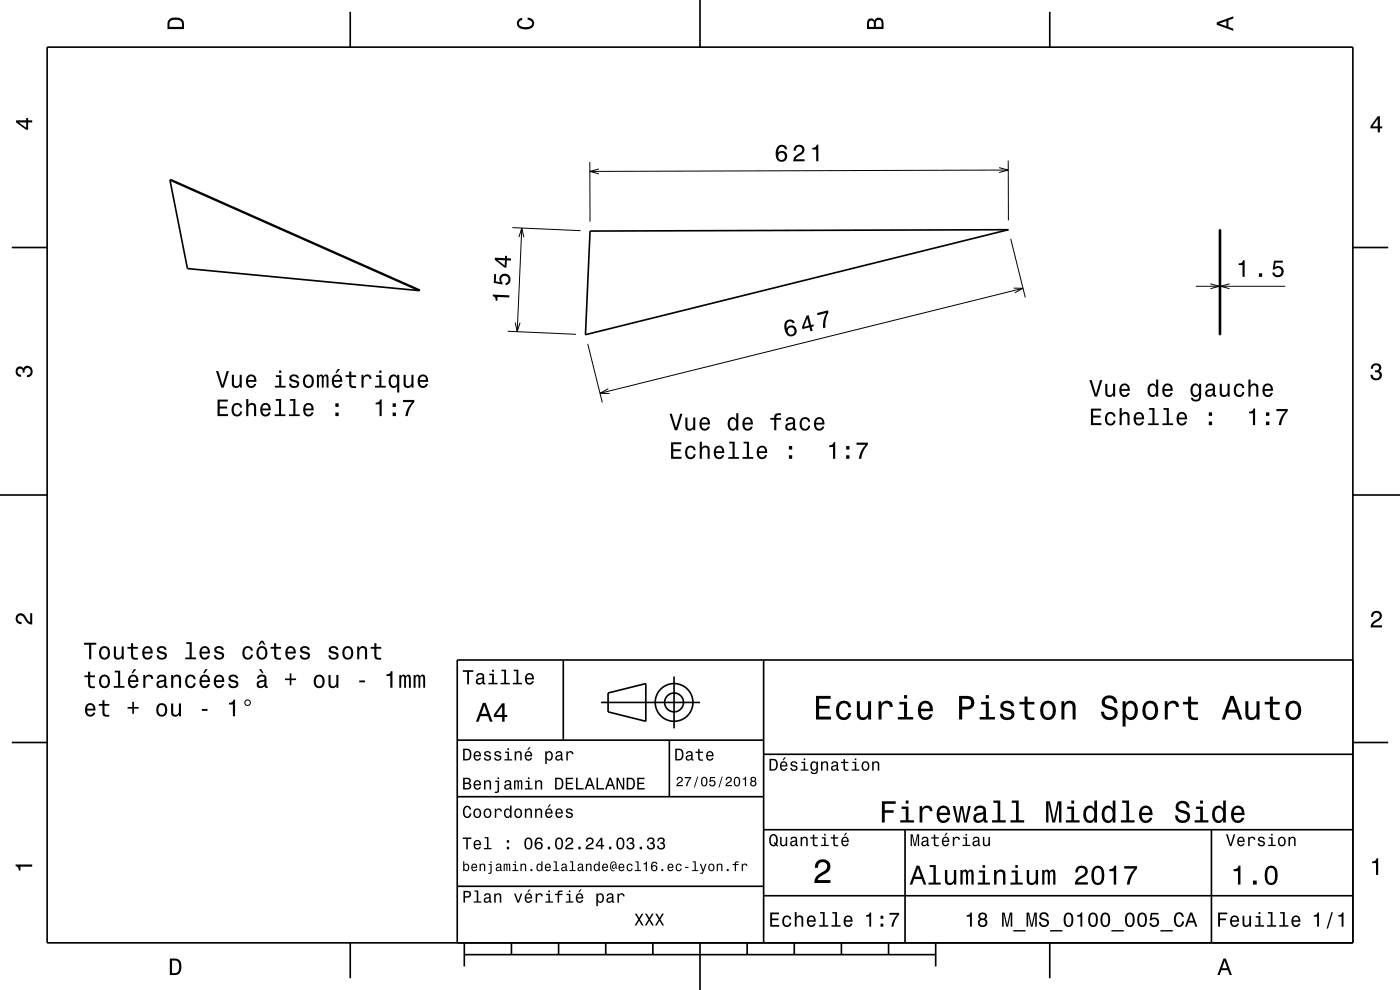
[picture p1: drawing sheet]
<svg xmlns="http://www.w3.org/2000/svg" width="297mm" height="210mm" viewBox="0 0 297 210" stroke-linecap="round" stroke-linejoin="round" font-family="sans-serif">
<g fill="none" stroke="#000" stroke-width=".21">
<path d="M125.1 34.4l.1 12.6M127.1 35.8l-2 .6 2 .5M212 35.6l1.9 .5-1.9 .5M213.9 34.1v12.6M213.9 36.1l-88.8 .3M108.7 48.3l14.5 .6M110.1 50.3l.6-1.9 .4 1.9M110.7 48.4l-1 22M214.4 50.7l3.1 12.4M107.7 70.3l14.5 .6M109.3 68.4l.4 2 .6-1.9M124.7 72.9l3.1 12.5"/>
<path d="M215 61.1l2 .1-1.7 .9M217 61.2l-89.7 22.2M253.7 60.7h19M256.8 60.2l1.9 .5-1.9 .5M260.8 60.2l-1.9 .5 1.9 .5M129 82.5l-1.7 .9 2 .1"/>
</g>
<g fill="none" stroke="#000" stroke-width=".35">
<path d="M10 10h277v190h-277zM74.3 2.5v7.5M148.5 0v10M222.7 2.5v7.5M36.1 38.2l.1-.1 52.9 23.5h-.2M36.1 38.2l52.8 23.4M36.1 38.2l3.7 18.8 49.1 4.6M2.5 52.5h7.5M125.2 49l88.7-.3-89.7 22.3zM258.7 48.7h.2v22.3h-.2zM258.7 49h.2M287 52.5h7.5"/>
<path d="M0 105h10M287 105h10M119.5 140v17M162 140v60M287 140h-190v60M2.5 157.5h7.5M97 157h65M127.5 149h21M129 147l8-2v8l-8-2zM142 157v12M143 143.5v11M287 157.5h7.5"/>
<path d="M97 169h65M162 176h125M162 160h125M192 176v24M257 176v24M97 188h65M162 190h125M74.3 200v7.5M98.5 202.5h100M98.5 200v5M108.5 200v2.5M118.5 200v2.5"/>
<path d="M128.5 200v2.5M138.5 200v2.5M148.5 200v10M158.5 200v2.5M168.5 200v2.5M178.5 200v2.5M188.5 200v2.5M198.5 200v5M222.7 200v7.5"/>
<circle cx="143" cy="149" r="2"/>
<circle cx="143" cy="149" r="4"/>
</g>
<g fill="#000">
<path d="M36 4a2.18 2.18 0 0 0-.5 2.2h3.5v-1.2a1.43 1.43 0 0 0-1.7-1.3zM36.3 4.4a2.15 2.15 0 0 1 2.2 .3l.1 1h-2.6v-1z" fill-rule="evenodd"/>
<path d="M109.9 4.2l.9-.4v.4a.7 .7 0 0 0-.7 .5 .7 .7 0 0 0 .3 .8 1.7 1.7 0 0 0 2.5-.5 .9 .9 0 0 0-1-.8v-.5a1.24 1.24 0 0 1 1.4 1.1 1.24 1.24 0 0 1-1 1.4 2.22 2.22 0 0 1-2.5-.7l-.2-.5z" fill-rule="evenodd"/>
<path d="M184.2 4.2l-.3 .7v1.3h3.5v-1.3a.98 .98 0 0 0-.7-1.1 .98 .98 0 0 0-1.2 .6 .84 .84 0 0 0-1.3-.2zM184.5 4.5a.54 .54 0 0 1 .6-.1 .54 .54 0 0 1 .3 .6v.7h-1zM185.9 4.4a.62 .62 0 0 1 .8-.1 .62 .62 0 0 1 .3 .6v.8h-1.2z" fill-rule="evenodd"/>
<path d="M258.1 4.7v.6l3.5 1.2v-.4l-1-.4v-1.4l1-.4v-.4zM258.6 5l1.6-.5v1z" fill-rule="evenodd"/>
<path d="M3.4 25.5v.5l2.1 1.5h.5v-1.5h.8v-.5h-.8v-.5h-.4v.5zM4 26h1.6v1.1z" fill-rule="evenodd"/>
<path d="M165.1 31a2.39 2.39 0 0 0 .2 3.2 1.16 1.16 0 0 0 1.5-.3 1.16 1.16 0 0 0-.2-1.6 1.16 1.16 0 0 0-1.5 .1 1.03 1.03 0 0 1 .8-1.3 .59 .59 0 0 1 .6 .6h.5a1.11 1.11 0 0 0-.8-1 1.11 1.11 0 0 0-1.1 .3zM165 33.2a.75 .75 0 0 1 1.5 0 .75 .75 0 0 1-1.5 0zM168.7 31l-.3 1h.4a.7 .7 0 0 1 .5-.9 .7 .7 0 0 1 .9 .5 .7 .7 0 0 1-.5 .9 1.79 1.79 0 0 0-1.4 1.7h2.4v-.4h-1.9a2.22 2.22 0 0 1 1.5-1.2 1.13 1.13 0 0 0 0-1.7 1.13 1.13 0 0 0-1.6 .1zM172.3 31.4v.3h.8l.1 2.5h.4v-3.5h-.3a.77 .77 0 0 1-1 .7z" fill-rule="evenodd"/>
<path d="M292.3 24.7l-1.6 2.1v.4h1.6v.9h.4v-.9h.5v-.4h-.5v-2.1zM292.3 25.2v1.6h-1.1z" fill-rule="evenodd"/>
<path d="M262.8 55.9v.3h.8v2.5h.4v-3.5h-.3a.77 .77 0 0 1-.9 .7zM267.1 58v.7h.7v-.7zM270.3 55.3l-.3 1.9h.4a.8 .8 0 0 1 1.2-.3 .8 .8 0 0 1 0 1.3 .8 .8 0 0 1-1.2-.4h-.5a1.21 1.21 0 0 0 1.5 1.1 1.21 1.21 0 0 0 .8-1.7 1.21 1.21 0 0 0-1.7-.5l.1-1h1.5v-.4z" fill-rule="evenodd"/>
<path d="M45.8 78.7l1.2 3.5h.5l1.1-3.5h-.5l-.9 3-.9-3zM49.2 79.5v1.8a.89 .89 0 0 0 .6 1 .89 .89 0 0 0 1.1-.5v.4h.4v-2.7h-.5v1.6a.65 .65 0 0 1-.3 .7 .65 .65 0 0 1-.9-.3v-2zM52.5 79.8a1.54 1.54 0 0 0 .8 2.5 1.06 1.06 0 0 0 1.1-.9h-.5l-.2 .4-.4 .1a.76 .76 0 0 1-.7-.9h1.8a1.17 1.17 0 0 0-.5-1.4 1.17 1.17 0 0 0-1.4 .2zM52.8 80a.66 .66 0 0 1 .8-.1 .66 .66 0 0 1 .3 .7h-1.3zM58.5 79.6v.4h.7v1.8h-.9v.4h2.3v-.4h-.9v-2.2zM59.2 78.6v.5h.5v-.5zM61.6 79.6a.75 .75 0 0 0-.2 .9 .75 .75 0 0 0 .7 .5l.9 .3a.63 .63 0 0 1-.6 .7 .63 .63 0 0 1-.7-.6h-.4a1.06 1.06 0 0 0 1.2 .9 1.06 1.06 0 0 0 .9-1.2l-.4-.4-1.1-.3a.53 .53 0 0 1 .4-.7 .53 .53 0 0 1 .7 .5h.4a1.03 1.03 0 0 0-.7-.8 1.03 1.03 0 0 0-1.1 .2zM64.6 79.8a1.53 1.53 0 0 0 .8 2.5 1.48 1.48 0 0 0 1.2-1.4 1.48 1.48 0 0 0-1.2-1.5l-.5 .1zM64.9 80.1a.67 .67 0 0 1 .7-.3 .67 .67 0 0 1 .5 .6 1.11 1.11 0 0 1-.7 1.5 1.17 1.17 0 0 1-.5-1.8zM67.2 79.5v2.7h.4l.1-2.1 .2-.3h.2l.2 .3v2.1h.4v-2.1l.3-.3 .2 .1 .1 .4v1.9h.4v-1.9a.69 .69 0 0 0-.5-.9l-.6 .4-.2-.3-.3-.1-.5 .4v-.3zM71.7 78.3l-.6 .8h.3l.7-.8zM70.7 79.8a1.54 1.54 0 0 0 .8 2.5 1.05 1.05 0 0 0 1.1-.9h-.5l-.2 .4-.4 .1a.76 .76 0 0 1-.7-.9h1.8a1.16 1.16 0 0 0-.5-1.4 1.16 1.16 0 0 0-1.4 .2zM71 80a.66 .66 0 0 1 .8-.1 .66 .66 0 0 1 .4 .7h-1.4zM74.1 78.8v.8h-.8v.4h.8v1.8a1.04 1.04 0 0 0 1.4 .5v-.4a.68 .68 0 0 1-1-.3v-1.6h1v-.4h-1v-.8zM76.7 79.5v2.7h.4v-1.5a.66 .66 0 0 1 .4-.8 .66 .66 0 0 1 .8 .2l.1 .3h.4a.89 .89 0 0 0-.7-1 .89 .89 0 0 0-1 .6v-.5zM79.8 79.6v.4h.7v1.8h-.9v.4h2.2v-.4h-.9v-2.2zM80.5 78.6v.5h.4v-.5zM82.7 79.8a1.58 1.58 0 0 0 .8 2.5l.4-.1 .4-.4v1.5h.4v-3.8h-.4v.4l-.2-.2a.88 .88 0 0 0-1.4 .1zM83.1 80.1a.62 .62 0 0 1 .7-.3 .62 .62 0 0 1 .4 .6 1.12 1.12 0 0 1-.6 1.5 1.19 1.19 0 0 1-.5-1.8zM85.6 79.5v1.8a.89 .89 0 0 0 .6 1 .89 .89 0 0 0 1.1-.5v.4h.4v-2.7h-.4v1.6a.65 .65 0 0 1-.4 .7 .65 .65 0 0 1-.8-.3v-2zM88.9 79.8a1.55 1.55 0 0 0 .8 2.5 1.06 1.06 0 0 0 1.1-.9h-.5l-.2 .4-.3 .1a.76 .76 0 0 1-.7-.9h1.7a1.17 1.17 0 0 0-.5-1.4 1.17 1.17 0 0 0-1.4 .2zM89.2 80a.66 .66 0 0 1 .8-.1 .66 .66 0 0 1 .4 .7h-1.3z" fill-rule="evenodd"/>
<path d="M104.5 62.5v.3a.77 .77 0 0 1 .7 1h.3l.1-.8 2.4 .1 .1-.5zM104.8 58.1v1.9l1.8 .4v-.4a.79 .79 0 0 1-.1-1.2 .79 .79 0 0 1 1.1 0 .79 .79 0 0 1-.1 1.2h-.2l-.1 .5a1.21 1.21 0 0 0 1.2-1.5 1.21 1.21 0 0 0-1.6-.9 1.21 1.21 0 0 0-.7 1.8l-.9-.2v-1.6zM105 54.7v.4l2 1.6 .5 .1v-1.6l.9 .1v-.5h-.9l.1-.5h-.4l-.1 .5zM105.6 55.1l1.5 .1v1.1z" fill-rule="evenodd"/>
<path d="M166.8 68.1a2.24 2.24 0 0 0 .8 3.3 1.16 1.16 0 0 0 1.4-.7 1.16 1.16 0 0 0-.6-1.5 1.16 1.16 0 0 0-1.5 .4 1.02 1.02 0 0 1 .5-1.4 .58 .58 0 0 1 .8 .4l.4-.1a1.1 1.1 0 0 0-1.8-.4zM167.1 70.2a.75 .75 0 0 1 1.4 0 .75 .75 0 0 1-1.4 0zM171.1 67l-1 2.4 .1 .4 1.5-.4 .2 .9 .5-.1-.2-.9 .5-.1-.1-.4-.5 .1-.5-2zM171.3 67.5l.3 1.5-1 .3zM173.3 66.4l.1 .5 1.9-.5a5.2 5.2 0 0 0-.7 3.2l.5-.1a5.3 5.3 0 0 1 .7-3.3l-.1-.4z" fill-rule="evenodd"/>
<path d="M291.1 77.4a1.08 1.08 0 0 1 1.4-.2 1.08 1.08 0 0 1 .4 1.2l-.3 .3a1.06 1.06 0 0 1 .5 1.3 1.06 1.06 0 0 1-1.2 .7 1.1 1.1 0 0 1-1.2-1.2h.5a.71 .71 0 0 0 1 .8 .71 .71 0 0 0 .1-1.3h-.6v-.4a.61 .61 0 0 0 .8-.3 .61 .61 0 0 0-.2-.8 .61 .61 0 0 0-.9 .2l-.1 .5h-.5z" fill-rule="evenodd"/>
<path d="M3.6 78a.86 .86 0 0 1 1.4 .2 1.06 1.06 0 0 1 1.2-.6 1.06 1.06 0 0 1 .7 1.2 1.1 1.1 0 0 1-1.2 1.2v-.4a.71 .71 0 0 0 .8-1 .71 .71 0 0 0-1.3-.1v.6h-.4a.61 .61 0 0 0-.3-.8 .61 .61 0 0 0-.8 .2 .61 .61 0 0 0 .2 .8l.6 .2v.4a1.15 1.15 0 0 1-1.2-.6 1.15 1.15 0 0 1 .3-1.3z" fill-rule="evenodd"/>
<path d="M46.2 84.8v3.5h2.2v-.5h-1.8v-1.1h1.6v-.5h-1.6v-1h1.7v-.4zM49.4 85.8a1.53 1.53 0 0 0 .9 2.6 1.06 1.06 0 0 0 1.1-1.1h-.5a.67 .67 0 0 1-.6 .7 .67 .67 0 0 1-.7-.6 1.11 1.11 0 0 1 .7-1.6 .6 .6 0 0 1 .6 .7h.5a1.09 1.09 0 0 0-.8-1 1.09 1.09 0 0 0-1.2 .3zM52.2 84.6v3.7h.5v-1.6a.63 .63 0 0 1 .5-.9 .63 .63 0 0 1 .7 .8v1.7h.4v-1.8a.88 .88 0 0 0-.6-1 .88 .88 0 0 0-1 .4v-1.3zM55.5 85.8a1.54 1.54 0 0 0 .8 2.6 1.05 1.05 0 0 0 1.1-.9h-.4l-.3 .3-.3 .2a.76 .76 0 0 1-.7-1h1.7a1.16 1.16 0 0 0-.5-1.3 1.16 1.16 0 0 0-1.4 .1zM55.9 86.1a.66 .66 0 0 1 .7-.2 .66 .66 0 0 1 .4 .8h-1.3zM58.5 84.6v.4h.7v2.9h-.9v.4h2.2v-.4h-.9v-3.3zM61.5 84.6v.4h.7v2.9h-.9v.4h2.3v-.4h-.9v-3.3zM64.6 85.8a1.55 1.55 0 0 0 .8 2.6 1.06 1.06 0 0 0 1.1-.9h-.4l-.3 .3-.3 .2a.76 .76 0 0 1-.7-1h1.7a1.17 1.17 0 0 0-.4-1.3 1.17 1.17 0 0 0-1.5 .1zM65 86.1a.66 .66 0 0 1 .8-.2 .66 .66 0 0 1 .3 .8h-1.3zM71.1 87.5v.8h.7v-.8zM71.1 85.6v.7h.7v-.7z" fill-rule="evenodd"/>
<path d="M79.7 85.4v.4h.8v2.5h.5v-3.6h-.4a.77 .77 0 0 1-.9 .7zM83.3 87.5v.8h.7v-.8zM83.3 85.6v.7h.7v-.7zM85.5 84.8v.5h1.9a5.2 5.2 0 0 0-1.4 3h.5a5.3 5.3 0 0 1 1.4-3v-.5z" fill-rule="evenodd"/>
<path d="M142.4 93.8v3.5h2.2v-.4h-1.8v-1.2h1.6v-.4h-1.6v-1.1h1.7v-.4zM145.6 94.9a1.53 1.53 0 0 0 .9 2.5 1.05 1.05 0 0 0 1.1-1h-.4a.67 .67 0 0 1-.7 .6 .67 .67 0 0 1-.7-.6 1.11 1.11 0 0 1 .7-1.5 .6 .6 0 0 1 .6 .6h.5a1.09 1.09 0 0 0-.8-1 1.09 1.09 0 0 0-1.2 .4zM148.4 93.7v3.6h.5v-1.5a.63 .63 0 0 1 .4-.8 .63 .63 0 0 1 .8 .3v2h.5v-1.8a.88 .88 0 0 0-.6-.9 .88 .88 0 0 0-1.1 .4v-1.3zM151.7 94.9a1.54 1.54 0 0 0 .8 2.5 1.06 1.06 0 0 0 1.1-.9h-.4l-.3 .4-.3 .1a.76 .76 0 0 1-.7-.9h1.7a1.16 1.16 0 0 0-.4-1.4 1.16 1.16 0 0 0-1.5 .2zM152.1 95.1a.66 .66 0 0 1 .8-.1 .66 .66 0 0 1 .3 .7h-1.3zM154.7 93.7v.4h.7v2.8h-.9v.4h2.3v-.4h-1v-3.2zM157.7 93.7v.4h.7v2.8h-.9v.4h2.3v-.4h-.9v-3.2zM160.8 94.9a1.54 1.54 0 0 0 .8 2.5 1.06 1.06 0 0 0 1.1-.9h-.4l-.2 .4-.4 .1a.76 .76 0 0 1-.7-.9h1.8a1.17 1.17 0 0 0-.5-1.4 1.17 1.17 0 0 0-1.5 .2zM161.2 95.1a.66 .66 0 0 1 .8-.1 .66 .66 0 0 1 .3 .7h-1.3zM167.4 96.6v.7h.7v-.7zM167.4 94.6v.8h.7v-.8z" fill-rule="evenodd"/>
<path d="M142 87.8l1.2 3.5h.5l1.1-3.5h-.5l-.9 2.9-.9-2.9zM145.4 88.6v1.7a.89 .89 0 0 0 .6 1 .89 .89 0 0 0 1.1-.4v.4h.4v-2.7h-.4v1.5a.65 .65 0 0 1-.4 .8 .65 .65 0 0 1-.8-.3l-.1-2zM148.7 88.9a1.54 1.54 0 0 0 .8 2.5 1.06 1.06 0 0 0 1.1-.9h-.5l-.2 .4-.4 .1a.76 .76 0 0 1-.7-1h1.8a1.16 1.16 0 0 0-.5-1.3 1.16 1.16 0 0 0-1.4 .2zM149 89.1a.66 .66 0 0 1 .8-.2 .66 .66 0 0 1 .4 .8h-1.4zM154.6 88.9a1.58 1.58 0 0 0 .8 2.5l.5-.2 .3-.3v.4h.4v-3.6h-.4v1.3a.89 .89 0 0 0-1.6-.1zM155 89.1a.62 .62 0 0 1 .7-.2 .62 .62 0 0 1 .4 .6 1.12 1.12 0 0 1-.6 1.5 1.19 1.19 0 0 1-.5-1.9zM157.8 88.9a1.54 1.54 0 0 0 .8 2.5 1.05 1.05 0 0 0 1.1-.9h-.5l-.2 .4-.4 .1a.76 .76 0 0 1-.7-1h1.8a1.16 1.16 0 0 0-.5-1.3 1.16 1.16 0 0 0-1.4 .2zM158.1 89.1a.66 .66 0 0 1 .8-.2 .66 .66 0 0 1 .4 .8h-1.4zM163.4 88.7v.3h.8v2.3h.5v-2.3h1v-.3h-1v-.4l.3-.2h.7v-.4a1.03 1.03 0 0 0-1.5 .7v.3zM167 88.7l-.3 .7h.4a.55 .55 0 0 1 .7-.6 .55 .55 0 0 1 .3 .8h-.2a1 1 0 0 0-1 .3 1 1 0 0 0-.3 1 .94 .94 0 0 0 1.7 0l.1 .3 .5 .1v-.4h-.2v-.2v-1.4a1.02 1.02 0 0 0-.7-.8 1.02 1.02 0 0 0-1 .2zM167.1 90.2l1.1-.3a.77 .77 0 0 1-.2 .9 .77 .77 0 0 1-.9 .1l-.1-.4zM169.9 88.9a1.53 1.53 0 0 0 .9 2.5 1.05 1.05 0 0 0 1.1-1.1h-.5a.67 .67 0 0 1-.6 .7 .67 .67 0 0 1-.7-.6 1.12 1.12 0 0 1 .7-1.5 .6 .6 0 0 1 .6 .6h.5a1.09 1.09 0 0 0-.8-1 1.09 1.09 0 0 0-1.2 .4zM173 88.9a1.54 1.54 0 0 0 .8 2.5 1.05 1.05 0 0 0 1.1-.9h-.5l-.2 .4-.4 .1a.76 .76 0 0 1-.7-1h1.8a1.16 1.16 0 0 0-.5-1.3 1.16 1.16 0 0 0-1.4 .2zM173.3 89.1a.66 .66 0 0 1 .8-.2 .66 .66 0 0 1 .3 .8h-1.3z" fill-rule="evenodd"/>
<path d="M175.9 94.5v.3h.8v2.5h.5v-3.5h-.4a.77 .77 0 0 1-.9 .7zM179.5 96.6v.7h.7v-.7zM179.5 94.6v.8h.7v-.8zM181.7 93.9v.5h1.9a5.2 5.2 0 0 0-1.4 2.9h.5a5.3 5.3 0 0 1 1.4-3v-.4z" fill-rule="evenodd"/>
<path d="M231.4 86.7v3.5h2.3v-.4h-1.8v-1.2h1.6v-.5h-1.6v-1h1.7v-.4zM234.7 87.8a1.53 1.53 0 0 0 .8 2.5 1.05 1.05 0 0 0 1.2-1.1h-.5a.67 .67 0 0 1-.6 .7 .67 .67 0 0 1-.7-.6 1.12 1.12 0 0 1 .7-1.5 .6 .6 0 0 1 .6 .6h.5a1.09 1.09 0 0 0-.8-1 1.09 1.09 0 0 0-1.2 .4zM237.5 86.6v3.6h.5v-1.6a.63 .63 0 0 1 .4-.8 .63 .63 0 0 1 .8 .4v2h.4v-1.8a.88 .88 0 0 0-.6-1 .88 .88 0 0 0-1 .5v-1.3zM240.8 87.8a1.54 1.54 0 0 0 .8 2.5 1.06 1.06 0 0 0 1.1-.9h-.5l-.2 .4-.4 .1a.75 .75 0 0 1-.7-.9h1.8a1.17 1.17 0 0 0-.5-1.4 1.17 1.17 0 0 0-1.4 .2zM241.1 88a.66 .66 0 0 1 .8-.2 .66 .66 0 0 1 .4 .8h-1.4zM243.8 86.6v.3h.7v2.9h-.9v.4h2.2v-.4h-.9v-3.2zM246.8 86.6v.3h.7v2.9h-.9v.4h2.3v-.4h-.9v-3.2zM249.9 87.8a1.54 1.54 0 0 0 .8 2.5 1.06 1.06 0 0 0 1.1-.9h-.5l-.2 .4-.3 .1a.75 .75 0 0 1-.7-.9h1.7a1.17 1.17 0 0 0-.5-1.4 1.17 1.17 0 0 0-1.4 .2zM250.2 88a.66 .66 0 0 1 .8-.2 .66 .66 0 0 1 .4 .8h-1.3zM256.4 89.4v.8h.7v-.8zM256.4 87.5v.7h.7v-.7z" fill-rule="evenodd"/>
<path d="M231.1 80.6l1.1 3.5h.5l1.1-3.5h-.4l-.9 3-.9-3zM234.5 81.4v1.8a.89 .89 0 0 0 .6 1 .89 .89 0 0 0 1-.5v.4h.5v-2.7h-.5v1.6a.64 .64 0 0 1-.4 .8 .64 .64 0 0 1-.8-.3v-2.1zM237.8 81.7a1.54 1.54 0 0 0 .8 2.5 1.05 1.05 0 0 0 1-.8h-.4l-.2 .3-.4 .1a.75 .75 0 0 1-.7-.9h1.8a1.16 1.16 0 0 0-.5-1.4 1.16 1.16 0 0 0-1.4 .2zM238.1 81.9a.66 .66 0 0 1 .8-.1 .66 .66 0 0 1 .3 .7h-1.3zM243.7 81.7a1.57 1.57 0 0 0 .8 2.5l.4-.1 .4-.4v.4h.4v-3.6h-.4v1.3a.89 .89 0 0 0-1.6-.1zM244.1 82a.62 .62 0 0 1 .7-.3 .62 .62 0 0 1 .4 .6 1.11 1.11 0 0 1-.6 1.5 1.19 1.19 0 0 1-.5-1.8zM246.9 81.7a1.54 1.54 0 0 0 .8 2.5 1.06 1.06 0 0 0 1-.8h-.4l-.2 .3-.4 .1a.75 .75 0 0 1-.7-.9h1.8a1.16 1.16 0 0 0-.5-1.4 1.16 1.16 0 0 0-1.4 .2zM247.2 81.9a.66 .66 0 0 1 .8-.1 .66 .66 0 0 1 .3 .7h-1.3zM252.8 81.7a1.57 1.57 0 0 0 .8 2.5l.4-.1 .4-.4a.73 .73 0 0 1-.3 1 .73 .73 0 0 1-1-.3h-.4a1.1 1.1 0 0 0 1.2 .8 1.1 1.1 0 0 0 .9-1.2v-2.6h-.4v.5l-.4-.4a.89 .89 0 0 0-1.2 .2zM253.2 82a.63 .63 0 0 1 .7-.3 .63 .63 0 0 1 .4 .6 1.11 1.11 0 0 1-.6 1.5 1.2 1.2 0 0 1-.5-1.8zM256 81.6l-.2 .6h.4a.55 .55 0 0 1 .6-.5 .55 .55 0 0 1 .4 .8h-.2a1 1 0 0 0-1 .2 1 1 0 0 0-.3 1.1 .93 .93 0 0 0 1.6 0l.1 .3h.6v-.3l-.2-.1-.1-1.6a1.02 1.02 0 0 0-.6-.8 1.02 1.02 0 0 0-1.1 .3zM256.2 83.1l1.1-.3a.77 .77 0 0 1-.2 .8 .77 .77 0 0 1-.9 .1l-.1-.3zM258.8 81.4v1.8a.89 .89 0 0 0 .6 1 .89 .89 0 0 0 1-.5v.4h.5v-2.7h-.5v1.6a.65 .65 0 0 1-.4 .8 .65 .65 0 0 1-.8-.3v-2.1zM262 81.7a1.53 1.53 0 0 0 .9 2.5 1.06 1.06 0 0 0 1.1-1h-.4a.67 .67 0 0 1-.7 .6 .67 .67 0 0 1-.7-.6 1.12 1.12 0 0 1 .7-1.5 .6 .6 0 0 1 .6 .6h.5a1.09 1.09 0 0 0-.8-.9 1.09 1.09 0 0 0-1.2 .3zM264.8 80.5v3.6h.5v-1.5a.64 .64 0 0 1 .4-.8 .64 .64 0 0 1 .8 .3v2h.5v-1.8a.88 .88 0 0 0-.7-.9 .88 .88 0 0 0-1 .4v-1.3zM268.1 81.7a1.54 1.54 0 0 0 .8 2.5 1.06 1.06 0 0 0 1.1-.8h-.4l-.3 .3-.3 .1a.76 .76 0 0 1-.7-.9h1.7a1.16 1.16 0 0 0-.4-1.4 1.16 1.16 0 0 0-1.5 .2zM268.5 81.9a.66 .66 0 0 1 .8-.1 .66 .66 0 0 1 .3 .7h-1.3z" fill-rule="evenodd"/>
<path d="M265 87.3v.4h.8v2.5h.5v-3.5h-.4a.77 .77 0 0 1-.9 .6zM268.6 89.4v.8h.7v-.8zM268.6 87.5v.7h.7v-.7zM270.8 86.8v.4h1.9a5.2 5.2 0 0 0-1.4 3h.5a5.2 5.2 0 0 1 1.4-3v-.4z" fill-rule="evenodd"/>
<path d="M3.6 130.4a1.22 1.22 0 0 1 2 .7l.4 .6 .4 .3v-1.9h.4v2.4a1.8 1.8 0 0 1-1.7-1.4 .71 .71 0 0 0-.9-.5 .71 .71 0 0 0-.5 .8 .71 .71 0 0 0 .9 .5v.5a1.18 1.18 0 0 1-1.2-.7 1.18 1.18 0 0 1 .2-1.3z" fill-rule="evenodd"/>
<path d="M17.8 136.3v.5h1.1v3h.5v-3h1v-.5zM21.3 137.4a1.53 1.53 0 0 0 .9 2.5 1.48 1.48 0 0 0 1.1-1.4 1.48 1.48 0 0 0-1.1-1.5l-.5 .1zM21.6 137.7a.67 .67 0 0 1 .8-.2 .67 .67 0 0 1 .4 .5 1.11 1.11 0 0 1-.6 1.5 1.17 1.17 0 0 1-.6-1.8zM24.1 137.1v1.8a.89 .89 0 0 0 .7 1 .89 .89 0 0 0 1-.5v.4h.5v-2.7h-.5v1.6a.65 .65 0 0 1-.4 .8 .65 .65 0 0 1-.8-.3v-2.1zM27.8 136.4v.8h-.8v.4h.8v1.8a1.05 1.05 0 0 0 1.5 .5v-.4a.68 .68 0 0 1-1-.3l-.1-1.6h1.1v-.4h-1.1v-.8zM30.5 137.4a1.54 1.54 0 0 0 .8 2.5 1.06 1.06 0 0 0 1.1-.8h-.5l-.2 .3-.4 .1a.75 .75 0 0 1-.7-.9h1.8a1.16 1.16 0 0 0-.5-1.3 1.16 1.16 0 0 0-1.4 .1zM30.8 137.6a.66 .66 0 0 1 .8-.1 .66 .66 0 0 1 .3 .7h-1.3zM33.6 137.3a.75 .75 0 0 0-.3 .8 .75 .75 0 0 0 .8 .5l.8 .3a.63 .63 0 0 1-.6 .7 .63 .63 0 0 1-.6-.6h-.5a1.07 1.07 0 0 0 1.2 .9 1.07 1.07 0 0 0 1-1.2l-.5-.3-1-.4a.54 .54 0 0 1 .4-.6 .54 .54 0 0 1 .6 .5h.4a1.03 1.03 0 0 0-.7-.9 1.03 1.03 0 0 0-1 .3zM39.5 136.2v.4h.7v2.9h-.9v.3h2.3v-.3h-.9v-3.3zM42.6 137.4a1.54 1.54 0 0 0 .8 2.5 1.06 1.06 0 0 0 1.1-.8h-.4l-.3 .3-.3 .1a.76 .76 0 0 1-.7-.9h1.7a1.17 1.17 0 0 0-.4-1.3 1.17 1.17 0 0 0-1.5 .1zM43 137.6a.66 .66 0 0 1 .8-.1 .66 .66 0 0 1 .3 .7h-1.3zM45.7 137.3a.75 .75 0 0 0-.2 .8 .75 .75 0 0 0 .7 .5l.9 .3a.63 .63 0 0 1-.6 .7 .63 .63 0 0 1-.7-.6h-.4a1.07 1.07 0 0 0 1.2 .9 1.07 1.07 0 0 0 .9-1.2l-.4-.3-1.1-.4a.54 .54 0 0 1 .4-.6 .54 .54 0 0 1 .6 .5h.5a1.03 1.03 0 0 0-.7-.9 1.03 1.03 0 0 0-1.1 .3zM51.7 137.4a1.53 1.53 0 0 0 .9 2.5 1.06 1.06 0 0 0 1.1-1h-.5a.67 .67 0 0 1-.6 .6 .67 .67 0 0 1-.7-.6 1.12 1.12 0 0 1 .7-1.5 .6 .6 0 0 1 .6 .6h.5a1.09 1.09 0 0 0-.8-.9 1.09 1.09 0 0 0-1.2 .3zM55.3 135.9l-.5 .9h.3l.5-.6 .4 .6h.3l-.5-.9zM54.7 137.4a1.53 1.53 0 0 0 .9 2.5 1.48 1.48 0 0 0 1.1-1.4 1.48 1.48 0 0 0-1.1-1.5l-.5 .1zM55 137.7a.67 .67 0 0 1 .7-.2 .67 .67 0 0 1 .5 .5 1.11 1.11 0 0 1-.6 1.5 1.17 1.17 0 0 1-.6-1.8zM58.2 136.4v.8h-.8v.4h.8v1.8a1.04 1.04 0 0 0 1.4 .5v-.4a.68 .68 0 0 1-1-.3v-1.6h1v-.4h-1v-.8zM60.8 137.4a1.54 1.54 0 0 0 .8 2.5 1.06 1.06 0 0 0 1.1-.8h-.4l-.2 .3-.4 .1a.75 .75 0 0 1-.7-.9h1.8a1.16 1.16 0 0 0-.5-1.3 1.16 1.16 0 0 0-1.5 .1zM61.2 137.6a.66 .66 0 0 1 .8-.1 .66 .66 0 0 1 .3 .7h-1.3zM63.9 137.3a.75 .75 0 0 0-.2 .8 .75 .75 0 0 0 .7 .5l.9 .3a.63 .63 0 0 1-.6 .7 .63 .63 0 0 1-.7-.6h-.4a1.07 1.07 0 0 0 1.2 .9 1.07 1.07 0 0 0 .9-1.2l-.4-.3-1.1-.4a.54 .54 0 0 1 .4-.6 .54 .54 0 0 1 .7 .5h.4a1.03 1.03 0 0 0-.7-.9 1.03 1.03 0 0 0-1.1 .3zM70 137.3a.75 .75 0 0 0-.2 .8 .75 .75 0 0 0 .7 .5l.9 .3a.63 .63 0 0 1-.6 .7 .63 .63 0 0 1-.7-.6h-.4a1.07 1.07 0 0 0 1.2 .9 1.07 1.07 0 0 0 .9-1.2l-.4-.3-1.1-.4a.54 .54 0 0 1 .4-.6 .54 .54 0 0 1 .6 .5h.5a1.03 1.03 0 0 0-.7-.9 1.03 1.03 0 0 0-1.1 .3zM72.9 137.4a1.53 1.53 0 0 0 .9 2.5 1.48 1.48 0 0 0 1.2-1.4 1.48 1.48 0 0 0-1.2-1.5l-.5 .1zM73.3 137.7a.67 .67 0 0 1 .7-.2 .67 .67 0 0 1 .5 .5 1.11 1.11 0 0 1-.7 1.5 1.17 1.17 0 0 1-.5-1.8zM75.8 137.1v2.7h.4v-1.5a.63 .63 0 0 1 .4-.8 .63 .63 0 0 1 .8 .4v1.9h.5v-1.7a.89 .89 0 0 0-.6-1 .89 .89 0 0 0-1.1 .5v-.5zM79.4 136.4v.8h-.8v.4h.8v1.8a1.04 1.04 0 0 0 1.5 .5v-.4a.68 .68 0 0 1-1-.3v-1.6h1v-.4h-1v-.8z" fill-rule="evenodd"/>
<path d="M291.2 129.9a1.18 1.18 0 0 1 1.9 .3 1.18 1.18 0 0 1-1 1.7l-.5 .3-.3 .5h1.9v.4h-2.4a1.8 1.8 0 0 1 1.4-1.8 .71 .71 0 0 0 .5-.8 .71 .71 0 0 0-.9-.5 .71 .71 0 0 0-.5 .8h-.4z" fill-rule="evenodd"/>
<path d="M18.3 149.5a1.54 1.54 0 0 0 .8 2.5 1.06 1.06 0 0 0 1.1-.8h-.4l-.2 .3-.4 .1a.76 .76 0 0 1-.7-.9h1.8a1.17 1.17 0 0 0-.5-1.4 1.17 1.17 0 0 0-1.5 .2zM18.7 149.7a.66 .66 0 0 1 .8-.1 .66 .66 0 0 1 .3 .7h-1.3zM21.7 148.5v.8h-.7v.4h.7l.1 1.8a1.05 1.05 0 0 0 1.4 .5v-.4a.68 .68 0 0 1-1-.3v-1.6h1v-.4h-1v-.8zM28.1 148.9v1.1h-1v.3h1v1.1h.3v-1.1h1v-.3h-1v-1.1zM33.5 149.5a1.52 1.52 0 0 0 .8 2.5 1.48 1.48 0 0 0 1.2-1.4 1.48 1.48 0 0 0-1.2-1.5l-.5 .1zM33.8 149.8a.67 .67 0 0 1 .7-.2 .67 .67 0 0 1 .5 .5 1.11 1.11 0 0 1-.7 1.5 1.17 1.17 0 0 1-.5-1.8zM36.3 149.2v1.8a.89 .89 0 0 0 .6 1 .89 .89 0 0 0 1.1-.5v.4h.4v-2.7h-.4v1.6a.65 .65 0 0 1-.4 .8 .65 .65 0 0 1-.8-.3l-.1-2.1zM42.8 150.4v.4h1.2v-.4zM48.6 149.1v.3h.8v2.5h.5v-3.5h-.4a.78 .78 0 0 1-.9 .7zM51.8 149.1a.71 .71 0 0 0 1.4 0 .71 .71 0 0 0-1.4 0zM52.1 149.1a.48 .48 0 0 1 .9 0 .48 .48 0 0 1-.9 0z" fill-rule="evenodd"/>
<path d="M18.7 142.5v.8h-.8v.4h.8v1.7a1.04 1.04 0 0 0 1.4 .6v-.4a.68 .68 0 0 1-1-.4v-1.5h1v-.4h-1v-.8zM21.3 143.5a1.53 1.53 0 0 0 .9 2.5 1.48 1.48 0 0 0 1.1-1.5 1.48 1.48 0 0 0-1.1-1.4l-.5 .1zM21.6 143.8a.67 .67 0 0 1 .8-.3 .67 .67 0 0 1 .4 .6 1.11 1.11 0 0 1-.6 1.5 1.17 1.17 0 0 1-.6-1.8zM24.3 142.3v.3h.7v2.9h-.9v.4h2.3v-.4h-.9v-3.2zM28.4 142l-.5 .8h.3l.7-.8zM27.4 143.5a1.54 1.54 0 0 0 .8 2.5 1.06 1.06 0 0 0 1.1-.9h-.4l-.2 .4-.4 .1a.76 .76 0 0 1-.7-.9h1.8a1.16 1.16 0 0 0-.5-1.4 1.16 1.16 0 0 0-1.5 .2zM27.8 143.7a.66 .66 0 0 1 .8-.1 .66 .66 0 0 1 .3 .7h-1.3zM30.4 143.2v2.7h.4v-1.6a.66 .66 0 0 1 .4-.7 .66 .66 0 0 1 .8 .2l.1 .2h.4a.89 .89 0 0 0-.7-.9 .89 .89 0 0 0-1 .5v-.4zM33.6 143.3l-.3 .7h.4a.55 .55 0 0 1 .7-.6 .55 .55 0 0 1 .3 .8l-.2 .1a1.14 1.14 0 0 0-1.3 .9 .73 .73 0 0 0 .8 .8l.5-.1 .4-.4 .1 .3 .5 .1v-.3l-.2-.1v-1.6a1.02 1.02 0 0 0-.7-.8 1.02 1.02 0 0 0-1 .2zM33.7 144.8l1.1-.3a.77 .77 0 0 1-.2 .9 .77 .77 0 0 1-.9 .1zM36.3 143.2v2.7h.5v-1.6a.63 .63 0 0 1 .3-.7 .63 .63 0 0 1 .8 .3l.1 2h.4v-1.8a.89 .89 0 0 0-.6-1 .89 .89 0 0 0-1.1 .5v-.4zM39.6 143.5a1.53 1.53 0 0 0 .8 2.5 1.05 1.05 0 0 0 1.1-1.1h-.4a.67 .67 0 0 1-.6 .7 .67 .67 0 0 1-.7-.6 1.12 1.12 0 0 1 .6-1.5 .6 .6 0 0 1 .7 .6h.4a1.09 1.09 0 0 0-.8-1 1.09 1.09 0 0 0-1.1 .4zM43.6 142l-.5 .8h.3l.7-.8zM42.6 143.5a1.54 1.54 0 0 0 .8 2.5 1.06 1.06 0 0 0 1.1-.9h-.4l-.3 .4-.3 .1a.76 .76 0 0 1-.7-.9h1.7a1.17 1.17 0 0 0-.4-1.4 1.17 1.17 0 0 0-1.5 .2zM43 143.7a.66 .66 0 0 1 .8-.1 .66 .66 0 0 1 .3 .7h-1.3zM45.6 143.5a1.54 1.54 0 0 0 .8 2.5 1.06 1.06 0 0 0 1.1-.9h-.4l-.2 .4-.4 .1a.75 .75 0 0 1-.7-.9h1.8a1.16 1.16 0 0 0-.5-1.4 1.16 1.16 0 0 0-1.5 .2zM46 143.7a.66 .66 0 0 1 .8-.1 .66 .66 0 0 1 .3 .7h-1.3zM48.7 143.3a.75 .75 0 0 0-.2 .9 .75 .75 0 0 0 .7 .4l.9 .4a.63 .63 0 0 1-.6 .6 .63 .63 0 0 1-.7-.6h-.4a1.07 1.07 0 0 0 1.2 1 1.07 1.07 0 0 0 .9-1.2l-.4-.4-1.1-.3a.54 .54 0 0 1 .4-.7 .54 .54 0 0 1 .7 .5h.4a1.03 1.03 0 0 0-.7-.9 1.03 1.03 0 0 0-1.1 .3zM54.9 142l.7 .8h.3l-.5-.8zM54.8 143.3l-.2 .7h.3a.55 .55 0 0 1 .7-.6 .55 .55 0 0 1 .4 .8l-.2 .1a1 1 0 0 0-1.1 .2 1 1 0 0 0-.2 1 .93 .93 0 0 0 1.6 0l.1 .3 .6 .1v-.3l-.2-.1-.1-1.6a1.02 1.02 0 0 0-.7-.8 1.02 1.02 0 0 0-1 .2zM55 144.8l1.1-.3a.77 .77 0 0 1-.2 .9 .77 .77 0 0 1-.9 .1l-.1-.4zM61.5 142.8v1.1h-1v.4h1v1.1h.3v-1.1h1v-.4h-1v-1.1zM66.9 143.5a1.53 1.53 0 0 0 .8 2.5 1.48 1.48 0 0 0 1.2-1.5 1.48 1.48 0 0 0-1.2-1.4l-.5 .1zM67.2 143.8a.67 .67 0 0 1 .7-.3 .67 .67 0 0 1 .5 .6 1.11 1.11 0 0 1-.7 1.5 1.17 1.17 0 0 1-.5-1.8zM69.7 143.2v1.8a.89 .89 0 0 0 .6 .9 .89 .89 0 0 0 1.1-.4v.4h.4v-2.7h-.5v1.5a.65 .65 0 0 1-.3 .8 .65 .65 0 0 1-.8-.3l-.1-2zM76.2 144.3v.4h1.2v-.4zM82 143v.4h.8v2.5h.5v-3.5h-.4a.77 .77 0 0 1-.9 .6zM84.7 143.2v2.7h.4v-1.8l.2-.6h.3l.1 .3v2.1h.4l.1-2.1 .3-.3 .2 .1 .1 .4v1.9h.4v-1.9a.69 .69 0 0 0-.6-.9l-.5 .4-.2-.3-.3-.1-.5 .4v-.3zM87.7 143.2v2.7h.5v-2.1l.2-.3h.2l.2 .3v2.1h.4v-2.1l.3-.3 .2 .1 .1 .4v1.9h.4v-1.9a.69 .69 0 0 0-.5-.9l-.6 .4-.2-.3-.3-.1-.5 .4v-.3z" fill-rule="evenodd"/>
<path d="M98.2 158.8v2.5h.9a1.37 1.37 0 0 0 .7-2.2 1.56 1.56 0 0 0-1.6-.3zM98.6 159.1a.98 .98 0 0 1 1.1 .7 .98 .98 0 0 1-.6 1.2h-.5zM100.7 159.6a1.04 1.04 0 0 0-.2 1.2 1.04 1.04 0 0 0 1 .5l.5-.5h-.3l-.4 .3a.54 .54 0 0 1-.5-.7h1.3a.83 .83 0 0 0-.4-.9 .83 .83 0 0 0-1 .1zM100.9 159.7l.2-.1a.47 .47 0 0 1 .5 .1 .47 .47 0 0 1 .1 .5h-.9zM102.9 159.5l-.2 .1a.69 .69 0 0 0 .9 .9l.2 .1a.43 .43 0 0 1-.4 .5 .43 .43 0 0 1-.4-.4h-.3a.74 .74 0 0 0 .9 .7 .74 .74 0 0 0 .5-1l-1-.4a.38 .38 0 0 1 .3-.5 .38 .38 0 0 1 .4 .4h.3a.78 .78 0 0 0-1.2-.4zM105.1 159.5l-.2 .1a.69 .69 0 0 0 .9 .9l.2 .1a.43 .43 0 0 1-.4 .5 .43 .43 0 0 1-.5-.4h-.3a.74 .74 0 0 0 .9 .7 .74 .74 0 0 0 .5-1l-.9-.4a.38 .38 0 0 1 .3-.5 .38 .38 0 0 1 .4 .4h.3a.77 .77 0 0 0-1.2-.4zM107.2 159.4v.3h.5v1.3h-.7v.3h1.6v-.3h-.6v-1.6zM107.7 158.7v.4h.3v-.4zM109.2 159.4v1.9h.3v-1.1a.45 .45 0 0 1 .4-.6 .45 .45 0 0 1 .5 .5v1.2h.3v-1.3a.63 .63 0 0 0-.5-.7 .63 .63 0 0 0-.7 .4v-.3zM112.2 158.5l-.4 .6h.3l.5-.6zM111.5 159.6a1.04 1.04 0 0 0-.2 1.2 1.04 1.04 0 0 0 1.1 .5l.5-.5h-.3l-.5 .3a.54 .54 0 0 1-.5-.7h1.3a.83 .83 0 0 0-.4-.9 .83 .83 0 0 0-1 .1zM111.8 159.7l.1-.1a.48 .48 0 0 1 .5 .1 .48 .48 0 0 1 .2 .5h-1zM115.7 159.4v2.7h.3v-1.1a.66 .66 0 0 0 .7 .4 .66 .66 0 0 0 .5-.6 .91 .91 0 0 0 0-1.1 .91 .91 0 0 0-1-.3l-.2 .3v-.3zM116.1 159.8a.45 .45 0 0 1 .5-.2 .45 .45 0 0 1 .3 .4 .65 .65 0 0 1 .1 .8 .65 .65 0 0 1-.7 .2 .98 .98 0 0 1-.2-1.2zM118.1 159.5l-.2 .4h.3a.39 .39 0 0 1 .4-.3 .39 .39 0 0 1 .3 .5h-.1a.65 .65 0 0 0-1 .4 .65 .65 0 0 0 .6 .9l.6-.3 .1 .2h.4v-.2l-.2-.1v-1.1a.72 .72 0 0 0-.5-.6 .72 .72 0 0 0-.7 .2zM118.2 160.6l.8-.3a.55 .55 0 0 1-.2 .7 .55 .55 0 0 1-.6 0zM120.1 159.4v1.9h.4v-1.1a.47 .47 0 0 1 .2-.6 .47 .47 0 0 1 .6 .2v.2h.4a.64 .64 0 0 0-.5-.7 .64 .64 0 0 0-.8 .4v-.3z" fill-rule="evenodd"/>
<path d="M98.2 142.2v.3h.9v2.7h.4v-2.7h.9v-.3zM101.3 143l-.3 .5h.4a.47 .47 0 0 1 .5-.4 .47 .47 0 0 1 .4 .6l-.2 .1a.84 .84 0 0 0-1 .2 .84 .84 0 0 0 0 1.1 .9 .9 0 0 0 1.3-.2l.1 .2 .5 .1v-.3l-.3-.1v-1.3a.87 .87 0 0 0-1.4-.5zM101.4 144.3l.9-.3a.66 .66 0 0 1-.1 .7 .66 .66 0 0 1-.8 .1zM103.8 142.9v.3h.6v1.6h-.8v.4h2v-.4h-.8v-1.9zM104.4 142.1v.4h.4v-.4zM106.4 142.1v.3h.6v2.4h-.8v.4h1.9v-.4h-.7v-2.7zM109 142.1v.3h.6v2.4h-.8v.4h1.9v-.4h-.7v-2.7zM111.6 143.1a1.32 1.32 0 0 0 .7 2.1 .9 .9 0 0 0 .9-.7h-.3l-.2 .3-.4 .1a.65 .65 0 0 1-.6-.8h1.6a1 1 0 0 0-.4-1.2 1 1 0 0 0-1.3 .2zM111.9 143.3a.57 .57 0 0 1 .7-.1 .57 .57 0 0 1 .3 .6h-1.2z" fill-rule="evenodd"/>
<path d="M102.4 149.1l-1.4 4h.5l.4-1.2h1.6l.4 1.2h.6l-1.5-4zM102.7 149.7l.7 1.7h-1.3zM106.5 149.2l-1.7 2.4v.5h1.7v1h.5v-1h.6v-.5h-.6v-2.4zM106.5 149.9v1.7h-1.3z" fill-rule="evenodd"/>
<path d="M143.2 158.8v2.5h.9a1.37 1.37 0 0 0 .7-2.2 1.56 1.56 0 0 0-1.6-.3zM143.6 159.1a.98 .98 0 0 1 1.1 .7 .98 .98 0 0 1-.6 1.2h-.5zM145.7 159.5l-.2 .4h.3a.39 .39 0 0 1 .5-.3 .39 .39 0 0 1 .3 .5h-.2a.65 .65 0 0 0-.9 .4 .65 .65 0 0 0 .5 .9l.7-.3v.2h.4v-.2l-.1-.1-.1-1.1a.73 .73 0 0 0-.4-.6 .73 .73 0 0 0-.8 .2zM145.8 160.6l.8-.3a.55 .55 0 0 1-.1 .7 .55 .55 0 0 1-.7 0zM148.1 158.9v.5h-.5v.3h.5v1.3a.75 .75 0 0 0 1 .4v-.3a.48 .48 0 0 1-.7-.3v-1.1h.7v-.3h-.7v-.5zM150 159.6a1.04 1.04 0 0 0-.2 1.2 1.04 1.04 0 0 0 1.1 .5l.5-.5h-.4l-.4 .3a.54 .54 0 0 1-.5-.7h1.3a.83 .83 0 0 0-.4-.9 .83 .83 0 0 0-1 .1zM150.3 159.7l.1-.1a.48 .48 0 0 1 .5 .1 .48 .48 0 0 1 .2 .5h-1z" fill-rule="evenodd"/>
<path d="M173.1 147.6v5h3.2v-.6h-2.5v-1.7h2.2v-.6h-2.2v-1.5h2.4v-.6zM177.8 149.2a2.59 2.59 0 0 0 .5 3.4 1.58 1.58 0 0 0 2.3-1.4h-.6a.95 .95 0 0 1-.9 1 .95 .95 0 0 1-1-.9 1.59 1.59 0 0 1 .9-2.1 .85 .85 0 0 1 .9 .8h.7a1.56 1.56 0 0 0-1.1-1.3 1.56 1.56 0 0 0-1.7 .5zM181.8 148.8v2.5a1.27 1.27 0 0 0 .9 1.4 1.27 1.27 0 0 0 1.5-.7v.6h.6v-3.8h-.6v2.2a.92 .92 0 0 1-.6 1.1 .92 .92 0 0 1-1.2-.4v-2.9zM186.4 148.8v3.8h.6v-2.2a.95 .95 0 0 1 .5-1.1 .95 .95 0 0 1 1.2 .3l.1 .4h.6a1.28 1.28 0 0 0-1-1.4 1.28 1.28 0 0 0-1.4 .8v-.6zM190.8 148.9v.5h1v2.7h-1.3v.5h3.2v-.5h-1.3v-3.2zM191.8 147.4v.8h.6v-.8zM195.1 149.2a2.62 2.62 0 0 0 .5 3.4 1.57 1.57 0 0 0 2.2-1.1h-.6l-.3 .5-.5 .2a1.08 1.08 0 0 1-1-1.3h2.5a1.66 1.66 0 0 0-.7-2 1.66 1.66 0 0 0-2.1 .3zM195.6 149.5a.94 .94 0 0 1 1.2-.2 .94 .94 0 0 1 .5 1h-1.9zM203.5 147.6v5h.6v-2.1h.8a1.47 1.47 0 0 0 1.8-1.2 1.47 1.47 0 0 0-1.5-1.7zM204.1 148.2a1.6 1.6 0 0 1 1.8 .5 .86 .86 0 0 1 0 .9 .86 .86 0 0 1-.9 .3h-.9zM208.1 148.9v.5h1v2.7h-1.3v.5h3.3v-.5h-1.3v-3.2zM209.1 147.4v.8h.7v-.8zM212.6 148.9a1.08 1.08 0 0 0-.3 1.2 1.08 1.08 0 0 0 1 .7l1.1 .4a.57 .57 0 0 1 .2 .6 .57 .57 0 0 1-.5 .4 .96 .96 0 0 1-1.4-.8h-.6a1.6 1.6 0 0 0 1.3 1.4 1.6 1.6 0 0 0 1.7-.8 1.13 1.13 0 0 0-1-1.6l-1.1-.3-.2-.4a.87 .87 0 0 1 .9-.5 .87 .87 0 0 1 .8 .6h.6a1.4 1.4 0 0 0-2.1-1.1zM217.4 147.8v1.1h-1.1v.5h1.1v2.6l.2 .4 .4 .3h1.4v-.5a.97 .97 0 0 1-1.4-.5v-2.3h1.4v-.5h-1.4v-1.1zM221.1 149.2a2.56 2.56 0 0 0 .5 3.4 1.72 1.72 0 0 0 1.8-.2 1.72 1.72 0 0 0 .6-1.7 1.7 1.7 0 0 0-.9-1.9 1.7 1.7 0 0 0-2 .4zM221.6 149.6a.96 .96 0 0 1 1-.4 .96 .96 0 0 1 .7 .8 1.59 1.59 0 0 1-1 2.2 1.19 1.19 0 0 1-1-1.5zM225.2 148.8v3.8h.6v-2.2a.97 .97 0 0 1 .5-1.1 .97 .97 0 0 1 1.1 .2l.1 .7v2.4h.7v-2.5a1.27 1.27 0 0 0-.9-1.4 1.27 1.27 0 0 0-1.5 .6v-.5zM234.1 147.9a1.38 1.38 0 0 0-.3 1.5 1.38 1.38 0 0 0 1.3 .9 1.25 1.25 0 0 1 1.4 .9 1.15 1.15 0 0 1-1.3 .9 1.15 1.15 0 0 1-1-1.1h-.7a1.8 1.8 0 0 0 1.7 1.8 1.8 1.8 0 0 0 1.9-1.6 1.46 1.46 0 0 0-1.5-1.4l-.6-.2a.83 .83 0 0 1-.5-1.1 .83 .83 0 0 1 1.2-.3l.5 .5 .1 .4h.7a1.67 1.67 0 0 0-1-1.6 1.67 1.67 0 0 0-1.9 .4zM238.2 148.8v5.3h.6v-2.1a1.32 1.32 0 0 0 1.4 .7 1.32 1.32 0 0 0 1.1-1.1 2.43 2.43 0 0 0-.8-2.8 1.21 1.21 0 0 0-1.7 .5v-.5zM239.1 149.6a.9 .9 0 0 1 .9-.4 .9 .9 0 0 1 .7 .8 1.61 1.61 0 0 1-.9 2.2 1.18 1.18 0 0 1-1-1.5zM242.8 149.2a2.56 2.56 0 0 0 .5 3.4 1.72 1.72 0 0 0 1.8-.2 1.72 1.72 0 0 0 .6-1.7 1.7 1.7 0 0 0-.9-1.9 1.7 1.7 0 0 0-2 .4zM243.3 149.6a.96 .96 0 0 1 1-.4 .96 .96 0 0 1 .7 .8 1.59 1.59 0 0 1-1 2.2 1.19 1.19 0 0 1-1-1.5zM247.1 148.8v3.8h.6v-2.2a.95 .95 0 0 1 .5-1.1 .95 .95 0 0 1 1.2 .3l.1 .4h.6a1.28 1.28 0 0 0-1-1.4 1.28 1.28 0 0 0-1.4 .8v-.6zM252 147.8v1.1h-1v.5h1l.1 2.6 .2 .4 .4 .3h1.4v-.5a.97 .97 0 0 1-1.4-.5v-2.3h1.4v-.5h-1.4v-1.1zM261 147.6l-1.8 5h.6l.6-1.4h2l.5 1.4h.7l-1.9-5zM261.4 148.3l.7 2.2h-1.5zM264.2 148.8v2.5a1.27 1.27 0 0 0 .9 1.4 1.27 1.27 0 0 0 1.5-.7v.6h.6v-3.8h-.6v2.2a.92 .92 0 0 1-.6 1.1 .92 .92 0 0 1-1.1-.4l-.1-2.9zM269.4 147.8v1.1h-1.1v.5h1.1v2.6l.2 .4 .4 .3 .7 .1 .8-.1v-.5a.97 .97 0 0 1-1.4-.5l-.1-2.3h1.5v-.5h-1.5v-1.1zM273.1 149.2a2.56 2.56 0 0 0 .6 3.4 1.72 1.72 0 0 0 1.8-.2 1.72 1.72 0 0 0 .6-1.7 1.7 1.7 0 0 0-.9-1.9 1.7 1.7 0 0 0-2.1 .4zM273.6 149.6a.96 .96 0 0 1 1-.4 .96 .96 0 0 1 .7 .8 1.59 1.59 0 0 1-.9 2.2 1.19 1.19 0 0 1-1.1-1.5z" fill-rule="evenodd"/>
<path d="M98.3 165v2.5h.9a.7 .7 0 0 0 .8-.6 .7 .7 0 0 0-.5-.8 .61 .61 0 0 0 .3-.7 .61 .61 0 0 0-.7-.4zM98.6 165.3h.5a.38 .38 0 0 1 .4 .4 .38 .38 0 0 1-.4 .3h-.5zM98.6 166.3h.5a.44 .44 0 0 1 .5 .4 .44 .44 0 0 1-.4 .5h-.6zM100.7 165.7a1.04 1.04 0 0 0-.2 1.2 1.04 1.04 0 0 0 1 .6l.5-.6h-.3l-.4 .4a.54 .54 0 0 1-.5-.7h1.3a.83 .83 0 0 0-.4-1 .83 .83 0 0 0-1 .1zM100.9 165.9l.2-.1a.47 .47 0 0 1 .5 .1 .47 .47 0 0 1 .1 .4h-.9zM102.7 165.5v2h.3v-1.1a.45 .45 0 0 1 .4-.7 .45 .45 0 0 1 .5 .6v1.2h.3v-1.3a.63 .63 0 0 0-.5-.7 .63 .63 0 0 0-.7 .3v-.3zM105.1 165.6v.3h.5v1.7l-.2 .3h-.4v.3a.62 .62 0 0 0 .9-.6v-2zM105.6 164.9v.3h.3v-.3zM107.2 165.6l-.2 .5h.3a.39 .39 0 0 1 .5-.4 .39 .39 0 0 1 .3 .6h-.2a.65 .65 0 0 0-.9 .4 .65 .65 0 0 0 .5 .8l.7-.3v.2l.4 .1v-.3h-.1l-.1-1.1a.73 .73 0 0 0-.4-.6 .73 .73 0 0 0-.8 .1zM107.3 166.7l.8-.2a.55 .55 0 0 1-.1 .6 .55 .55 0 0 1-.7 .1zM109.1 165.5v2h.2v-1.3l.2-.4h.2l.1 .2v1.5h.3v-1.5l.2-.3 .2 .4v1.4h.3v-1.4a.5 .5 0 0 0-.4-.6l-.4 .2-.3-.2-.4 .2v-.2zM111.5 165.6v.3h.5v1.3h-.6v.3h1.6v-.3h-.7v-1.6zM112 164.9v.3h.3v-.3zM113.5 165.5v2h.3v-1.1a.45 .45 0 0 1 .3-.6 .45 .45 0 0 1 .6 .2v1.5h.3v-1.3a.63 .63 0 0 0-.4-.7 .63 .63 0 0 0-.8 .3v-.3zM117.8 165v2.5h.8a1.37 1.37 0 0 0 .7-2.2 1.55 1.55 0 0 0-1.5-.3zM118.1 165.3a.98 .98 0 0 1 1.1 .7 .98 .98 0 0 1-.6 1.2h-.5zM120 165v2.5h1.6v-.3h-1.3v-.9h1.2v-.3h-1.2v-.7h1.3v-.3zM122.2 165v2.5h1.6v-.3h-1.3v-2.2zM124.9 165l-.9 2.5h.3l.3-.8h1l.3 .8h.3l-.9-2.5zM125.1 165.3l.4 1.1h-.8zM126.5 165v2.5h1.7v-.3h-1.3v-2.2zM129.3 165l-.9 2.5h.3l.2-.8h1l.3 .8h.3l-.9-2.5zM129.4 165.3l.4 1.1h-.7zM130.8 165v2.5h.3v-2.1l.9 2.1h.4v-2.5h-.3v2l-.9-2zM132.9 165v2.5h.9a1.37 1.37 0 0 0 .7-2.2 1.55 1.55 0 0 0-1.6-.3zM133.3 165.3a.98 .98 0 0 1 1.1 .7 .98 .98 0 0 1-.6 1.2h-.5zM135.2 165v2.5h1.6v-.3h-1.3v-.9h1.1v-.3h-1.1v-.7h1.3v-.3z" fill-rule="evenodd"/>
<path d="M98.4 171.2a1.45 1.45 0 0 0 .7 2.3 .94 .94 0 0 0 .9-1h-.3a.59 .59 0 0 1-.8 .7 1.31 1.31 0 0 1 .2-2l.3 .1 .2 .4h.4a.85 .85 0 0 0-.6-.8 .85 .85 0 0 0-1 .3zM100.6 171.7a1.04 1.04 0 0 0-.1 1.3 1.04 1.04 0 0 0 1.1 .5 1.04 1.04 0 0 0 .5-1.3 1.04 1.04 0 0 0-1.2-.7zM100.9 171.9a.48 .48 0 0 1 .5-.1 .48 .48 0 0 1 .3 .4 .66 .66 0 0 1 0 .7 .66 .66 0 0 1-.7 .3 .98 .98 0 0 1-.1-1.3zM102.8 171.7a1.04 1.04 0 0 0-.2 1.3 1.04 1.04 0 0 0 1.2 .5 1.04 1.04 0 0 0 .5-1.3 1.04 1.04 0 0 0-1.2-.7zM103 171.9a.48 .48 0 0 1 .5-.1 .48 .48 0 0 1 .4 .4 .66 .66 0 0 1 0 .7 .66 .66 0 0 1-.7 .3 .97 .97 0 0 1-.2-1.3zM105 171.5v2h.3v-1.1a.47 .47 0 0 1 .2-.6 .47 .47 0 0 1 .6 .2l.1 .1h.3a.64 .64 0 0 0-.5-.6 .64 .64 0 0 0-.7 .4v-.4zM107.1 171.7a1.06 1.06 0 0 0-.2 1.2 1.06 1.06 0 0 0 .9 .6l.4-.3v.3h.3v-2.6h-.3v.9a.63 .63 0 0 0-1.1-.1zM107.4 171.9a.44 .44 0 0 1 .4-.1 .44 .44 0 0 1 .4 .4 .65 .65 0 0 1 0 .7 .65 .65 0 0 1-.7 .3l-.2-.4zM109.3 171.7a1.04 1.04 0 0 0-.1 1.3 1.04 1.04 0 0 0 1.1 .5 1.04 1.04 0 0 0 .5-1.3 1.04 1.04 0 0 0-1.2-.7zM109.5 171.9a.48 .48 0 0 1 .6-.1 .48 .48 0 0 1 .3 .4 .66 .66 0 0 1 0 .7 .66 .66 0 0 1-.7 .3 .98 .98 0 0 1-.2-1.3zM111.4 171.5v2h.3v-1.1a.45 .45 0 0 1 .3-.7 .45 .45 0 0 1 .5 .6v1.2h.4v-1.3a.63 .63 0 0 0-.5-.7 .63 .63 0 0 0-.7 .3v-.3zM113.5 171.5v2h.3v-1.1a.45 .45 0 0 1 .3-.6 .45 .45 0 0 1 .6 .2v1.5h.3v-1.3a.63 .63 0 0 0-.4-.7 .63 .63 0 0 0-.8 .3v-.3zM116.5 170.7l-.3 .6h.2l.5-.6zM115.9 171.7a1.04 1.04 0 0 0-.2 1.2 1.04 1.04 0 0 0 1 .6l.5-.6h-.3l-.4 .4a.54 .54 0 0 1-.5-.7h1.2a.83 .83 0 0 0-.3-1 .83 .83 0 0 0-1 .1zM116.1 171.9l.2-.1a.47 .47 0 0 1 .4 .1 .47 .47 0 0 1 .2 .4h-.9zM118 171.7a1.04 1.04 0 0 0-.2 1.2 1.04 1.04 0 0 0 1.1 .6l.5-.6h-.3l-.5 .4a.53 .53 0 0 1-.5-.7h1.3a.83 .83 0 0 0-.3-1 .83 .83 0 0 0-1.1 .1zM118.3 171.9l.1-.1a.47 .47 0 0 1 .5 .1 .47 .47 0 0 1 .2 .4h-1zM120.2 171.6l-.1 .2a.69 .69 0 0 0 .8 .9l.3 .1a.43 .43 0 0 1-.4 .5 .43 .43 0 0 1-.5-.4h-.3a.74 .74 0 0 0 .9 .7 .74 .74 0 0 0 .5-1.1l-1-.3a.38 .38 0 0 1 .3-.5 .38 .38 0 0 1 .5 .3h.3a.77 .77 0 0 0-1.3-.4z" fill-rule="evenodd"/>
<path d="M143.7 164.9l-.2 .6h.3a.4 .4 0 0 1 .3-.5 .4 .4 0 0 1 .5 .3 .4 .4 0 0 1-.3 .5l-.2 .1a.93 .93 0 0 0-.6 .9h1.4v-.3h-1.1l.5-.4a.67 .67 0 0 0 .5-1 .67 .67 0 0 0-1.1-.2zM145.3 164.8v.3h1l-.7 1.2-.1 .5h.3l.8-2zM147.9 164.7l-.7 2.3h.2l.7-2.3zM148.9 165a1.15 1.15 0 0 0 .5 1.8 1.16 1.16 0 0 0 .5-1.8 .63 .63 0 0 0-1 0zM149.2 165.1l.2-.1a.98 .98 0 0 1 0 1.6l-.2-.1-.2-.3v-.7zM150.6 164.8l-.1 1.1h.2a.46 .46 0 0 1 .7-.2 .46 .46 0 0 1 0 .8 .46 .46 0 0 1-.7-.2h-.3a.69 .69 0 0 0 .9 .6 .69 .69 0 0 0 .4-1 .69 .69 0 0 0-1-.3l.1-.5h.9v-.3zM153.1 164.7l-.7 2.3h.2l.7-2.3zM154.1 164.9l-.2 .6h.3a.4 .4 0 0 1 .3-.5 .4 .4 0 0 1 .5 .3 .4 .4 0 0 1-.3 .5l-.2 .1a.93 .93 0 0 0-.6 .9h1.4v-.3h-1.1l.5-.4a.67 .67 0 0 0 .5-1 .67 .67 0 0 0-1.1-.2zM155.8 165a1.15 1.15 0 0 0 .5 1.8 1.16 1.16 0 0 0 .5-1.8 .63 .63 0 0 0-1 0zM156.1 165.1l.2-.1a.98 .98 0 0 1 0 1.6l-.2-.1-.2-.3v-.7zM157.6 165.1v.3h.4v1.4h.3v-2zM159.4 164.9l-.2 .5 .2 .3a.62 .62 0 0 0-.1 .9 .62 .62 0 0 0 1 0 .62 .62 0 0 0-.1-.9 .57 .57 0 0 0 0-.9 .57 .57 0 0 0-.8 .1zM159.4 166.2a.41 .41 0 0 1 .8 0 .41 .41 0 0 1-.8 0zM159.5 165.3a.34 .34 0 0 1 .6 0 .34 .34 0 0 1-.6 0z" fill-rule="evenodd"/>
<path d="M163.2 161v2.5h.9a1.37 1.37 0 0 0 .7-2.2 1.58 1.58 0 0 0-1.6-.3zM163.6 161.3a.98 .98 0 0 1 1.1 .7 .98 .98 0 0 1-.6 1.2h-.5zM166.4 160.7l-.4 .6h.2l.5-.6zM165.7 161.7a1.04 1.04 0 0 0-.2 1.2 1.04 1.04 0 0 0 1 .6l.5-.6h-.3l-.4 .4a.54 .54 0 0 1-.5-.7h1.3a.83 .83 0 0 0-.4-1 .83 .83 0 0 0-1 .1zM165.9 161.9l.2-.1a.48 .48 0 0 1 .5 .1 .48 .48 0 0 1 .1 .4h-.9zM167.9 161.6l-.2 .2a.68 .68 0 0 0 .9 .9l.2 .1a.43 .43 0 0 1-.4 .5 .43 .43 0 0 1-.4-.4h-.3a.74 .74 0 0 0 .9 .7 .74 .74 0 0 0 .5-1.1l-1-.3a.38 .38 0 0 1 .3-.5 .38 .38 0 0 1 .4 .4l.3-.1a.78 .78 0 0 0-1.2-.4zM170 161.6v.3h.5v1.3h-.7v.3h1.7v-.3h-.7v-1.6zM170.5 160.9v.3h.3v-.3zM172.1 161.7a1.06 1.06 0 0 0-.2 1.2 1.06 1.06 0 0 0 .9 .6l.4-.3a.52 .52 0 0 1-.2 .7 .52 .52 0 0 1-.7-.3h-.3a.78 .78 0 0 0 .9 .6 .78 .78 0 0 0 .6-.8v-1.9h-.3v.4l-.2-.3a.64 .64 0 0 0-.9 .1zM172.4 161.9a.45 .45 0 0 1 .4-.1 .45 .45 0 0 1 .4 .4 .65 .65 0 0 1 0 .7 .65 .65 0 0 1-.7 .3l-.2-.4zM174.2 161.5v2h.3v-1.1a.45 .45 0 0 1 .3-.6 .45 .45 0 0 1 .5 .2l.1 1.5h.3v-1.3a.63 .63 0 0 0-.5-.7 .63 .63 0 0 0-.7 .3v-.3zM176.6 161.6l-.2 .5h.3a.39 .39 0 0 1 .4-.4 .39 .39 0 0 1 .3 .6h-.1a.65 .65 0 0 0-1 .4 .65 .65 0 0 0 .6 .8l.6-.3 .1 .2 .4 .1-.2-.4v-1a.73 .73 0 0 0-1.2-.5zM176.7 162.7l.8-.2a.55 .55 0 0 1-.2 .6 .55 .55 0 0 1-.6 .1zM178.9 161v.6h-.5v.3h.5l.1 1.3a.75 .75 0 0 0 1 .3v-.3a.48 .48 0 0 1-.7-.2v-1.1h.7v-.3h-.7v-.6zM180.8 161.6v.3h.5v1.3h-.6v.3h1.6v-.3h-.6v-1.6zM181.3 160.9v.3h.4v-.3zM183 161.7a1.04 1.04 0 0 0-.2 1.3 1.04 1.04 0 0 0 1.2 .5 1.04 1.04 0 0 0 .4-1.3 1.04 1.04 0 0 0-1.2-.7zM183.2 161.9a.48 .48 0 0 1 .5-.1 .48 .48 0 0 1 .4 .4 .66 .66 0 0 1 0 .7 .66 .66 0 0 1-.7 .3 .98 .98 0 0 1-.2-1.3zM185 161.5v2h.3v-1.1a.45 .45 0 0 1 .3-.6 .45 .45 0 0 1 .6 .2v1.5h.3v-1.3a.63 .63 0 0 0-.4-.7 .63 .63 0 0 0-.8 .3v-.3z" fill-rule="evenodd"/>
<path d="M163.4 177.2a1.45 1.45 0 0 0 .7 2.3l.5-.2 .3 .3 .2-.2-.3-.3a1.53 1.53 0 0 0-.5-2.2l-.6 .1zM163.8 177.3l.3-.1a1.21 1.21 0 0 1 .5 1.7l-.3-.3-.2 .2 .3 .3a.45 .45 0 0 1-.7-.1 1.62 1.62 0 0 1 .1-1.7zM165.5 177.5v1.3a.63 .63 0 0 0 .4 .7 .63 .63 0 0 0 .8-.3v.3h.3v-2h-.3v1.2a.46 .46 0 0 1-.3 .5 .46 .46 0 0 1-.6-.2v-1.5zM167.9 177.6l-.2 .5h.3a.39 .39 0 0 1 .5-.4 .39 .39 0 0 1 .2 .6h-.1a.65 .65 0 0 0-.9 .4 .65 .65 0 0 0 .5 .8l.6-.3 .1 .2 .4 .1v-.3h-.2v-1.1a.73 .73 0 0 0-1.2-.5zM168 178.7l.8-.2a.55 .55 0 0 1-.2 .6 .55 .55 0 0 1-.6 .1zM169.8 177.5v2h.4v-1.1a.45 .45 0 0 1 .2-.6 .45 .45 0 0 1 .6 .2v1.5h.3v-1.3a.63 .63 0 0 0-.4-.7 .63 .63 0 0 0-.8 .3v-.3zM172.4 177v.6h-.5v.3h.5l.1 1.3a.75 .75 0 0 0 1 .3v-.3a.49 .49 0 0 1-.7-.2v-1.1h.7v-.3h-.7v-.6zM174.3 177.6v.3h.5v1.3h-.6v.3h1.6v-.3h-.6v-1.6zM174.8 176.9v.3h.4v-.3zM176.8 177v.6h-.6v.3h.6v1.3a.74 .74 0 0 0 1 .3v-.3a.49 .49 0 0 1-.7-.2v-1.1h.7v-.3h-.7v-.6zM179.4 176.7l-.4 .6h.2l.5-.6zM178.7 177.7a1.04 1.04 0 0 0-.2 1.2 1.04 1.04 0 0 0 1 .6l.5-.6h-.3l-.4 .4a.54 .54 0 0 1-.5-.7h1.3a.83 .83 0 0 0-.4-1 .83 .83 0 0 0-1 .1zM178.9 177.9l.2-.1a.48 .48 0 0 1 .5 .1 .48 .48 0 0 1 .1 .4h-.9z" fill-rule="evenodd"/>
<path d="M187.1 170v4.5h.6v-2.1h1.9v-.5h-1.9v-1.4h2.3v-.5zM191.3 171.1v.5h.9v2.4h-1.2v.5h2.9v-.5h-1.2v-2.9zM192.1 169.8v.7h.6v-.7zM195.1 171v3.5h.6v-2a.85 .85 0 0 1 .4-1 .85 .85 0 0 1 1.1 .3v.3h.6a1.15 1.15 0 0 0-.9-1.2 1.15 1.15 0 0 0-1.3 .7v-.6zM199.1 171.4a1.98 1.98 0 0 0 1 3.2 1.36 1.36 0 0 0 1.4-1.1h-.6l-.2 .4-.5 .2a.97 .97 0 0 1-.9-1.2h2.3a1.5 1.5 0 0 0-.7-1.8 1.5 1.5 0 0 0-1.8 .3zM199.5 171.6a.85 .85 0 0 1 1.1-.1 .85 .85 0 0 1 .4 .9h-1.7zM202.1 171l.9 3.5h.5l.5-3 .6 3h.5l.9-3.5h-.6l-.6 2.9-.5-2.9h-.6l-.5 2.9-.5-2.9zM207 171.2l-.4 .8h.5a.71 .71 0 0 1 .9-.7 .71 .71 0 0 1 .5 1l-.3 .1a1.47 1.47 0 0 0-1.7 1.2 .94 .94 0 0 0 1 1l.6-.2 .6-.4 .1 .4 .7 .1v-.5h-.3v-2.1a1.31 1.31 0 0 0-2.2-.7zM207.2 173.1l1.4-.4a.99 .99 0 0 1-.3 1.1 .99 .99 0 0 1-1.1 .1l-.1-.4zM210.7 169.8v.5h.9v3.7h-1.1v.5h2.9v-.5h-1.2v-4.2zM214.6 169.8v.5h.9v3.7h-1.1v.5h2.9v-.5h-1.2v-4.2zM221.9 170v4.5h.5v-4.1l.9 4.1h.5l.9-4.1v4.1h.5v-4.5h-.8l-.9 3.9-.8-3.9zM226.4 171.1v.5h.9v2.4h-1.2v.5h2.9v-.5h-1.1v-2.9zM227.3 169.8v.7h.6v-.7zM230.2 171.4a2.44 2.44 0 0 0 .4 3.1 1.13 1.13 0 0 0 1.6-.6v.6h.5v-4.7h-.5v1.7a1.15 1.15 0 0 0-2-.1zM230.6 171.7a.8 .8 0 0 1 .9-.3 .8 .8 0 0 1 .6 .7 1.43 1.43 0 0 1-.8 2 1.53 1.53 0 0 1-.7-2.4zM234.1 171.4a2.43 2.43 0 0 0 .4 3.1 1.13 1.13 0 0 0 1.6-.6v.6h.5v-4.7h-.5v1.7a1.14 1.14 0 0 0-2-.1zM234.5 171.7a.8 .8 0 0 1 .9-.3 .8 .8 0 0 1 .6 .7 1.43 1.43 0 0 1-.8 2 1.52 1.52 0 0 1-.7-2.4zM238.1 169.8v.5h.9v3.7h-1.2v.5h2.9v-.5h-1.2v-4.2zM242 171.4a1.98 1.98 0 0 0 1 3.2 1.36 1.36 0 0 0 1.4-1.1h-.5l-.3 .4-.5 .2a.97 .97 0 0 1-.9-1.2h2.3a1.5 1.5 0 0 0-.6-1.8 1.5 1.5 0 0 0-1.9 .3zM242.5 171.6a.85 .85 0 0 1 1-.1 .85 .85 0 0 1 .4 .9h-1.7zM249.8 170.2a1.24 1.24 0 0 0-.3 1.4 1.24 1.24 0 0 0 1.1 .8 1.13 1.13 0 0 1 1.3 .8 1.03 1.03 0 0 1-1.1 .8 1.03 1.03 0 0 1-1-1h-.5a1.62 1.62 0 0 0 1.5 1.6 1.62 1.62 0 0 0 1.7-1.4 1.31 1.31 0 0 0-1.4-1.3 .92 .92 0 0 1-1.1-.8 .89 .89 0 0 1 1-.7 .89 .89 0 0 1 .8 .9h.6a1.5 1.5 0 0 0-1-1.4 1.5 1.5 0 0 0-1.6 .3zM253.7 171.1v.5h.9v2.4h-1.2v.5h3v-.5h-1.2v-2.9zM254.6 169.8v.7h.6v-.7zM257.5 171.4a2.43 2.43 0 0 0 .4 3.1 1.13 1.13 0 0 0 1.6-.6v.6h.5v-4.7h-.5v1.7a1.14 1.14 0 0 0-2-.1zM257.9 171.7a.8 .8 0 0 1 .9-.3 .8 .8 0 0 1 .6 .7 1.43 1.43 0 0 1-.8 2 1.52 1.52 0 0 1-.7-2.4zM261.5 171.4a1.98 1.98 0 0 0 1.1 3.2 1.36 1.36 0 0 0 1.4-1.1h-.6l-.3 .4-.5 .2a.97 .97 0 0 1-.9-1.2h2.3a1.5 1.5 0 0 0-.6-1.8 1.5 1.5 0 0 0-1.9 .3zM262 171.6a.85 .85 0 0 1 1-.1 .85 .85 0 0 1 .4 .9h-1.7z" fill-rule="evenodd"/>
<path d="M193.2 177v2.5h.3v-2.3l.4 2.3h.3l.5-2.3v2.3h.3v-2.5h-.5l-.4 2.2-.5-2.2zM195.7 177.6l-.2 .5h.3a.39 .39 0 0 1 .5-.4 .39 .39 0 0 1 .3 .6h-.2a.65 .65 0 0 0-.9 .4 .65 .65 0 0 0 .5 .8l.7-.3v.2l.4 .1v-.3h-.1l-.1-1.1a.73 .73 0 0 0-1.2-.5zM195.8 178.7l.8-.2a.55 .55 0 0 1-.1 .6 .55 .55 0 0 1-.7 .1zM198.1 177v.6h-.5v.3h.5v1.3a.74 .74 0 0 0 1 .3v-.3a.49 .49 0 0 1-.7-.2v-1.1h.7v-.3h-.7v-.6zM200.7 176.7l-.4 .6h.3l.5-.6zM200 177.7a1.04 1.04 0 0 0-.2 1.2 1.04 1.04 0 0 0 1.1 .6l.5-.6h-.4l-.4 .4a.54 .54 0 0 1-.5-.7h1.3a.83 .83 0 0 0-.4-1 .83 .83 0 0 0-1 .1zM200.3 177.9l.1-.1a.48 .48 0 0 1 .5 .1 .48 .48 0 0 1 .2 .4h-1zM202.1 177.5v2h.3v-1.1a.47 .47 0 0 1 .3-.6 .47 .47 0 0 1 .6 .2v.1h.3a.64 .64 0 0 0-.4-.6 .64 .64 0 0 0-.8 .4v-.4zM204.3 177.6v.3h.5v1.3h-.6v.3h1.6v-.3h-.6v-1.6zM204.8 176.9v.3h.4v-.3zM206.6 177.6l-.2 .5h.3a.39 .39 0 0 1 .4-.4 .39 .39 0 0 1 .3 .6h-.1a.65 .65 0 0 0-1 .4 .65 .65 0 0 0 .6 .8l.6-.3 .1 .2 .4 .1v-.3h-.2v-1.1a.72 .72 0 0 0-.5-.6 .72 .72 0 0 0-.7 .1zM206.7 178.7l.8-.2a.55 .55 0 0 1-.2 .6 .55 .55 0 0 1-.6 .1zM208.5 177.5v1.3a.63 .63 0 0 0 .5 .7 .63 .63 0 0 0 .7-.3v.3h.3v-2h-.3v1.2a.46 .46 0 0 1-.3 .5 .46 .46 0 0 1-.6-.2v-1.5z" fill-rule="evenodd"/>
<path d="M260.1 177l.8 2.5h.4l.8-2.5h-.4l-.6 2.1-.7-2.1zM262.7 177.7a1.04 1.04 0 0 0-.2 1.2 1.04 1.04 0 0 0 1 .6l.5-.6h-.3l-.4 .4a.54 .54 0 0 1-.5-.7h1.3a.83 .83 0 0 0-.4-1 .83 .83 0 0 0-1 .1zM262.9 177.9l.2-.1a.48 .48 0 0 1 .5 .1 .48 .48 0 0 1 .1 .4h-.9zM264.8 177.5v2h.3v-1.1a.47 .47 0 0 1 .3-.6 .47 .47 0 0 1 .6 .2v.1h.3a.64 .64 0 0 0-.5-.6 .64 .64 0 0 0-.7 .4v-.4zM267 177.6l-.1 .2a.69 .69 0 0 0 .9 .9l.2 .1a.43 .43 0 0 1-.4 .5 .43 .43 0 0 1-.5-.4h-.3a.74 .74 0 0 0 .9 .7 .74 .74 0 0 0 .5-1.1l-.9-.3a.38 .38 0 0 1 .3-.5 .38 .38 0 0 1 .4 .4l.3-.1a.78 .78 0 0 0-1.3-.4zM269.2 177.6v.3h.5v1.3h-.7v.3h1.6v-.3h-.6v-1.6zM269.7 176.9v.3h.3v-.3zM271.3 177.7a1.04 1.04 0 0 0-.1 1.3 1.04 1.04 0 0 0 1.1 .5 1.04 1.04 0 0 0 .5-1.3 1.04 1.04 0 0 0-1.2-.7zM271.5 177.9a.48 .48 0 0 1 .6-.1 .48 .48 0 0 1 .3 .4 .67 .67 0 0 1 0 .7 .67 .67 0 0 1-.7 .3 .98 .98 0 0 1-.2-1.3zM273.3 177.5v2h.4v-1.1a.45 .45 0 0 1 .3-.7 .45 .45 0 0 1 .5 .6v1.2h.4v-1.3a.63 .63 0 0 0-.5-.7 .63 .63 0 0 0-.7 .3v-.3z" fill-rule="evenodd"/>
<path d="M3.3 183.4h3.5v.4h-2.5v.9h-.3a.77 .77 0 0 0-.7-1z" fill-rule="evenodd"/>
<path d="M98.3 189v2.5h.4v-1.1a.96 .96 0 0 0 1.2-.7 .67 .67 0 0 0-.7-.7zM98.7 189.3h.4a.43 .43 0 0 1 .5 .4 .43 .43 0 0 1-.5 .4h-.4zM100.6 188.9v.3h.5v2h-.6v.3h1.6v-.3h-.6v-2.3zM102.9 189.6l-.2 .5h.3a.39 .39 0 0 1 .5-.4 .39 .39 0 0 1 .2 .6h-.1a.65 .65 0 0 0-.9 .4 .65 .65 0 0 0 .5 .8l.6-.3 .1 .2 .4 .1v-.3h-.2v-1.1a.73 .73 0 0 0-1.2-.5zM103 190.7l.8-.2a.55 .55 0 0 1-.2 .6 .55 .55 0 0 1-.6 .1zM104.8 189.5v2h.4v-1.1a.45 .45 0 0 1 .2-.6 .45 .45 0 0 1 .6 .2v1.5h.3v-1.3a.63 .63 0 0 0-.4-.7 .63 .63 0 0 0-.8 .3v-.3zM109 189.5l.8 2h.3l.7-2h-.3l-.6 1.6-.5-1.6zM112.2 188.7l-.4 .6h.3l.5-.6zM111.5 189.7a1.04 1.04 0 0 0-.2 1.2 1.04 1.04 0 0 0 1.1 .6l.5-.6h-.3l-.5 .4a.54 .54 0 0 1-.5-.7h1.3a.83 .83 0 0 0-.4-1 .83 .83 0 0 0-1 .1zM111.8 189.9l.1-.1a.48 .48 0 0 1 .5 .1 .48 .48 0 0 1 .2 .4h-1zM113.6 189.5v2h.4v-1.1a.47 .47 0 0 1 .2-.6 .47 .47 0 0 1 .6 .2v.1h.4a.64 .64 0 0 0-.5-.6 .64 .64 0 0 0-.8 .4v-.4zM115.8 189.6v.3h.5v1.3h-.6v.3h1.6v-.3h-.6v-1.6zM116.3 188.9v.3h.4v-.3zM117.7 189.6v.3h.6v1.6h.3v-1.6h.7v-.3h-.7v-.3l.7-.1v-.3a.68 .68 0 0 0-.7 0 .68 .68 0 0 0-.3 .7zM120.2 189.6v.3h.5v1.3h-.7v.3h1.6v-.3h-.6v-1.6zM120.7 188.9v.3h.3v-.3zM123 188.7l-.3 .6h.2l.5-.6zM122.4 189.7a1.04 1.04 0 0 0-.2 1.2 1.04 1.04 0 0 0 1 .6l.5-.6h-.3l-.4 .4a.54 .54 0 0 1-.5-.7h1.2a.83 .83 0 0 0-.3-1 .83 .83 0 0 0-1 .1zM122.6 189.9l.2-.1a.48 .48 0 0 1 .5 .1 .48 .48 0 0 1 .1 .4h-.9zM126.5 189.5v2.7h.3v-1a.66 .66 0 0 0 .7 .3 .66 .66 0 0 0 .6-.6 .91 .91 0 0 0 0-1 .91 .91 0 0 0-1-.3l-.3 .2v-.3zM127 189.9a.45 .45 0 0 1 .5-.1 .45 .45 0 0 1 .3 .4v.3a.6 .6 0 0 1-.5 .8 .85 .85 0 0 1-.3-1.4zM128.9 189.6l-.2 .5h.3a.39 .39 0 0 1 .5-.4 .39 .39 0 0 1 .3 .6h-.2a.65 .65 0 0 0-.9 .4 .65 .65 0 0 0 .5 .8l.6-.3 .1 .2 .4 .1v-.3h-.2v-1.1a.73 .73 0 0 0-1.2-.5zM129 190.7l.8-.2a.55 .55 0 0 1-.1 .6 .55 .55 0 0 1-.7 .1zM131 189.5v2h.3v-1.1a.47 .47 0 0 1 .3-.6 .47 .47 0 0 1 .6 .2v.1h.3a.64 .64 0 0 0-.5-.6 .64 .64 0 0 0-.7 .4v-.4z" fill-rule="evenodd"/>
<path d="M98.3 182.7v2.1h.2v-.3a.53 .53 0 0 0 .6 .3 .53 .53 0 0 0 .4-.4 .69 .69 0 0 0 0-.9 .69 .69 0 0 0-.9-.2l-.1 .2v-.8zM98.6 183.6l.1-.2a.56 .56 0 0 1 .6 .6 .56 .56 0 0 1-.6 .6l-.2-.3zM100.1 183.4a.83 .83 0 0 0-.1 .9 .83 .83 0 0 0 .8 .5l.4-.5-.7 .3-.3-.5h1v-.1a.64 .64 0 0 0-.3-.8 .64 .64 0 0 0-.8 .2zM100.3 183.5l.5-.1 .2 .5h-.8zM101.7 183.2v1.6h.3v-1.1l.4-.3 .3 .2v1.2h.2v-1a.51 .51 0 0 0-.3-.6 .51 .51 0 0 0-.6 .3v-.3zM103.6 183.3v.2h.4v1.4v.2h-.4v.3a.49 .49 0 0 0 .7-.5v-1.6zM104 182.7v.3h.3v-.3zM105.4 183.3l-.2 .4h.3a.32 .32 0 0 1 .3-.3 .32 .32 0 0 1 .3 .4 .61 .61 0 0 0-.8 .2 .61 .61 0 0 0 0 .7 .6 .6 0 0 0 .8-.1l.1 .1 .3 .1-.1-.2v-1a.58 .58 0 0 0-.4-.4 .58 .58 0 0 0-.6 .1zM105.5 184.2l.6-.2v.2a.34 .34 0 0 1-.3 .4 .34 .34 0 0 1-.4-.4zM106.8 183.2v1.6h.3v-1.2l.2-.2 .1 .2v1.2h.3v-1.2l.2-.2 .1 .3v1.1h.2v-1.3l-.1-.3-.5 .2-.3-.2-.2 .2v-.2zM108.8 183.3v.2h.4v1.1h-.5v.2h1.3v-.2h-.5v-1.3zM109.2 182.7v.3h.3v-.3zM110.4 183.2v1.6h.3v-1.1l.4-.3 .2 .2 .1 1.2h.2v-1a.51 .51 0 0 0-.3-.6 .51 .51 0 0 0-.6 .3v-.3zM112.5 184.3v.5h.4v-.5zM114 183.4a.85 .85 0 0 0-.2 .9 .85 .85 0 0 0 .7 .5l.3-.3v.3h.3v-2.1h-.3v.8l-.4-.3zM114.2 183.6l.1-.2a.56 .56 0 0 1 .5 .6 .56 .56 0 0 1-.5 .6l-.2-.3zM115.8 183.4a.83 .83 0 0 0-.2 .9 .83 .83 0 0 0 .8 .5l.4-.5-.7 .3-.3-.5h1.1v-.1a.64 .64 0 0 0-.4-.8 .64 .64 0 0 0-.7 .2zM116 183.5l.4-.1 .2 .5h-.8zM117.5 182.7v.2h.4v1.7h-.6v.2h1.3v-.2h-.5v-1.9zM119.3 183.3l-.2 .4h.2a.32 .32 0 0 1 .4-.3 .32 .32 0 0 1 .2 .4 .61 .61 0 0 0-.7 .2 .61 .61 0 0 0 0 .7 .6 .6 0 0 0 .8-.1l.1 .1 .3 .1-.2-.2v-1a.58 .58 0 0 0-.4-.4 .58 .58 0 0 0-.5 .1zM119.4 184.2l.6-.2v.2a.34 .34 0 0 1-.4 .4 .34 .34 0 0 1-.3-.4zM120.9 182.7v.2h.4v1.7h-.5v.2h1.3v-.2h-.5v-1.9zM122.7 183.3l-.1 .4h.2a.32 .32 0 0 1 .4-.3 .32 .32 0 0 1 .2 .4 .61 .61 0 0 0-.7 .2 .61 .61 0 0 0-.1 .7 .6 .6 0 0 0 .9-.1v.1l.4 .1-.2-.4v-.8a.58 .58 0 0 0-.4-.4 .58 .58 0 0 0-.6 .1zM122.8 184.2l.7-.2v.2a.34 .34 0 0 1-.4 .4 .34 .34 0 0 1-.3-.4zM124.3 183.2v1.6h.2l.1-1.1 .4-.3 .2 .2v1.2h.3v-1a.51 .51 0 0 0-.4-.6 .51 .51 0 0 0-.6 .3v-.3zM126.1 183.4a.85 .85 0 0 0-.2 .9 .85 .85 0 0 0 .8 .5l.3-.3v.3h.2v-2.1h-.2v.8l-.5-.3zM126.3 183.6l.1-.2a.56 .56 0 0 1 .6 .6 .56 .56 0 0 1-.6 .6l-.2-.3zM127.9 183.4a.83 .83 0 0 0-.1 .9 .83 .83 0 0 0 .8 .5l.4-.5-.8 .3-.2-.5h1v-.1a.64 .64 0 0 0-.3-.8 .64 .64 0 0 0-.8 .2zM128.1 183.5l.4-.1 .2 .5h-.7zM129.7 182.9a1.51 1.51 0 0 0 .1 1.9h.6v-.2a.49 .49 0 0 1-.7-.4 .96 .96 0 0 1 .5-1.3l.3 .1 .1 .3a.65 .65 0 0 0-.7 .9l.3 .1 .4-.2 .2 .2 .1-.2a1.03 1.03 0 0 0-.9-1.4zM130.1 183.7l.5-.2-.1 .5-.4 .1zM131.4 183.4a.83 .83 0 0 0-.2 .9 .83 .83 0 0 0 .8 .5l.4-.5-.7 .3-.2-.5h1v-.1a.64 .64 0 0 0-.4-.8 .64 .64 0 0 0-.7 .2zM131.6 183.5l.4-.1 .2 .5h-.7zM133.1 183.4a.83 .83 0 0 0-.1 1 .83 .83 0 0 0 .8 .4l.4-.6h-.2l-.3 .4a.58 .58 0 0 1-.5-.6 .58 .58 0 0 1 .5-.6l.3 .3h.2a.62 .62 0 0 0-.4-.5 .62 .62 0 0 0-.7 .2zM134.8 182.7v.2h.4v1.7h-.5v.2h1.3v-.2h-.5v-1.9zM136.5 183.1v.3h.5v1.4h.2v-2zM138.4 182.9a1.37 1.37 0 0 0 .1 1.9 .66 .66 0 0 0 .9-.2 .66 .66 0 0 0-.2-.9 .66 .66 0 0 0-.8 0 .59 .59 0 0 1 .4-.7l.4 .3h.3a.64 .64 0 0 0-.5-.5 .64 .64 0 0 0-.6 .1zM138.3 184.2a.45 .45 0 0 1 .9 0 .45 .45 0 0 1-.9 0zM140.3 184.3v.5h.4v-.5zM141.8 183.4a.83 .83 0 0 0-.2 .9 .83 .83 0 0 0 .9 .5l.4-.5-.8 .3-.2-.5h1v-.1a.64 .64 0 0 0-.4-.8 .64 .64 0 0 0-.7 .2zM142 183.5l.4-.1 .2 .5h-.7zM143.5 183.4a.83 .83 0 0 0-.1 1 .83 .83 0 0 0 .8 .4l.4-.6h-.2l-.3 .4a.58 .58 0 0 1-.5-.6 .58 .58 0 0 1 .5-.6l.3 .3h.2a.63 .63 0 0 0-.4-.5 .63 .63 0 0 0-.7 .2zM145.4 183.9v.2h.7v-.2zM147 182.7v.2h.4v1.7h-.6v.2h1.3v-.2h-.5v-1.9zM148.5 183.2l.6 1.7-.2 .2h-.3v.3h.4l.2-.2 .7-2h-.3l-.4 1.3-.5-1.3zM150.4 183.4a.83 .83 0 0 0-.1 1 .83 .83 0 0 0 .9 .4 .79 .79 0 0 0 .3-1.1 .79 .79 0 0 0-1.1-.3zM150.6 183.6l.1-.2a.56 .56 0 0 1 .6 .6 .56 .56 0 0 1-.6 .6l-.2-.3zM152.1 183.2v1.6h.2v-1.1l.4-.3 .3 .2v1.2h.3v-1a.51 .51 0 0 0-.4-.6 .51 .51 0 0 0-.6 .3v-.3zM154.2 184.3v.5h.4v-.5zM155.4 183.3v.2h.5v1.3h.2v-1.3h.6v-.2h-.6l.1-.3 .5-.1v-.2h-.3a.46 .46 0 0 0-.5 .6zM157.4 183.2v1.6h.2l.1-1.3 .4-.1 .2 .3h.3a.51 .51 0 0 0-.4-.5 .51 .51 0 0 0-.6 .3v-.3z" fill-rule="evenodd"/>
<path d="M98.2 177.7v.3h.7v2.2h.4v-2.2h.7v-.3zM100.7 178.4a1.04 1.04 0 0 0-.2 1.2 1.04 1.04 0 0 0 1 .6l.5-.6h-.3l-.4 .3a.54 .54 0 0 1-.5-.6h1.3a.83 .83 0 0 0-.4-1 .83 .83 0 0 0-1 .1zM100.9 178.6l.2-.1a.47 .47 0 0 1 .5 0 .47 .47 0 0 1 .1 .5h-.9zM102.8 177.6v.2h.5v2.1h-.6v.3h1.6v-.3h-.7v-2.3zM107.5 179.6v.6h.5v-.6zM107.5 178.2v.6h.5v-.6zM111.4 178a1.44 1.44 0 0 0 .7 2.2 1.45 1.45 0 0 0 .6-2.2 .79 .79 0 0 0-1.3 0zM111.9 178h.4a1.71 1.71 0 0 1 0 1.9h-.4a1.69 1.69 0 0 1 0-1.9zM113.8 177.8a1.72 1.72 0 0 0 .1 2.3 .83 .83 0 0 0 1.1-.2 .83 .83 0 0 0-.1-1.1 .83 .83 0 0 0-1.1 0 .74 .74 0 0 1 .5-.9l.4 .1 .1 .3h.3a.8 .8 0 0 0-.5-.6 .8 .8 0 0 0-.8 .1zM113.7 179.4a.55 .55 0 0 1 1.1 0 .55 .55 0 0 1-1.1 0zM116.2 179.6v.6h.5v-.6zM118 178a1.44 1.44 0 0 0 .6 2.2 1.45 1.45 0 0 0 .6-2.2 .79 .79 0 0 0-1.2 0zM118.4 178h.4a1.71 1.71 0 0 1 0 1.9h-.4a1.69 1.69 0 0 1 0-1.9zM120.2 177.9l-.3 .6h.4a.5 .5 0 0 1 .3-.6 .5 .5 0 0 1 .7 .4 .5 .5 0 0 1-.4 .6l-.2 .1a1.17 1.17 0 0 0-.8 1.2h1.7v-.4h-1.3l.6-.5a.83 .83 0 0 0 .6-1.2 .83 .83 0 0 0-1.3-.2zM122.7 179.6v.6h.5v-.6zM124.5 177.9l-.2 .6h.3a.5 .5 0 0 1 .4-.6 .5 .5 0 0 1 .6 .4 .5 .5 0 0 1-.4 .6l-.2 .1a1.17 1.17 0 0 0-.8 1.2h1.7v-.4h-1.3l.6-.5a.83 .83 0 0 0 .7-1.2 .83 .83 0 0 0-1.4-.2zM127.5 177.7l-1.1 1.5v.3h1.1v.7h.3v-.7h.4v-.3h-.4v-1.5zM127.5 178.1v1.1h-.8zM129.2 179.6v.6h.5v-.6zM131 178a1.44 1.44 0 0 0 .6 2.2 1.45 1.45 0 0 0 .7-2.2 .79 .79 0 0 0-1.3 0zM131.4 178h.5a1.69 1.69 0 0 1 0 1.9h-.5a1.71 1.71 0 0 1 0-1.9zM133.1 177.8l-.2 .7h.4a.44 .44 0 0 1 .2-.6 .44 .44 0 0 1 .6 .2 .44 .44 0 0 1-.2 .6h-.3v.3a.52 .52 0 0 1 .6 .3 .52 .52 0 0 1-.3 .7 .52 .52 0 0 1-.7-.4v-.2h-.3a.84 .84 0 0 0 1.1 .8 .84 .84 0 0 0 .4-1.3l-.2-.1a.72 .72 0 0 0 0-1.1 .72 .72 0 0 0-1.1 .1zM135.7 179.6v.6h.5v-.6zM137.5 177.8l-.2 .7h.3a.44 .44 0 0 1 .2-.6 .44 .44 0 0 1 .6 .2 .44 .44 0 0 1-.2 .6h-.3v.3a.51 .51 0 0 1 .7 .3 .51 .51 0 0 1-.4 .7 .51 .51 0 0 1-.6-.4l-.1-.2h-.3a.84 .84 0 0 0 1.1 .8 .84 .84 0 0 0 .4-1.3l-.2-.1a.72 .72 0 0 0 .1-1.1 .72 .72 0 0 0-1.1 .1zM139.7 177.8l-.3 .7h.4a.44 .44 0 0 1 .2-.6 .44 .44 0 0 1 .6 .2 .44 .44 0 0 1-.2 .6h-.3v.3a.52 .52 0 0 1 .6 .3 .52 .52 0 0 1-.3 .7 .52 .52 0 0 1-.7-.4v-.2h-.3a.84 .84 0 0 0 1.1 .8 .84 .84 0 0 0 .4-1.3l-.2-.1a.72 .72 0 0 0 0-1.1 .72 .72 0 0 0-1 .1z" fill-rule="evenodd"/>
<path d="M134.7 193.8l.7 1.2-.8 1.3h.4l.6-1 .6 1h.3l-.7-1.3 .7-1.2h-.4l-.5 .9-.6-.9zM136.8 193.8l.8 1.2-.8 1.3h.4l.5-1 .6 1h.4l-.8-1.3 .8-1.2h-.4l-.5 .9-.6-.9zM139 193.8l.7 1.2-.7 1.3h.3l.6-1 .6 1h.4l-.8-1.3 .7-1.2h-.3l-.6 .9-.5-.9z" fill-rule="evenodd"/>
<path d="M163.4 193.6v3h1.9v-.4h-1.5v-1h1.3v-.4h-1.3v-.9h1.5v-.3zM166.2 194.5a1.31 1.31 0 0 0 .7 2.2 .9 .9 0 0 0 1-1h-.4a.57 .57 0 0 1-.5 .6 .57 .57 0 0 1-.6-.5 .81 .81 0 0 1-.1-.9 .81 .81 0 0 1 .9-.4l.3 .5h.4a.94 .94 0 0 0-.7-.8 .94 .94 0 0 0-1 .3zM168.6 193.5v3.1h.4v-1.4a.54 .54 0 0 1 .3-.6 .54 .54 0 0 1 .7 .3v1.7h.4v-1.6a.76 .76 0 0 0-.5-.8 .76 .76 0 0 0-.9 .4v-1.1zM171.4 194.5a1.32 1.32 0 0 0 .7 2.2 .91 .91 0 0 0 .9-.8h-.3l-.2 .3-.4 .1a.65 .65 0 0 1-.6-.8h1.6a1 1 0 0 0-.5-1.1 1 1 0 0 0-1.2 .1zM171.7 194.7a.57 .57 0 0 1 .7-.1 .57 .57 0 0 1 .3 .6h-1.2zM174 193.5v.3h.6v2.5h-.8v.3h1.9v-.3h-.7v-2.8zM176.6 193.5v.3h.6v2.5h-.8v.3h1.9v-.3h-.7v-2.8zM179.2 194.5a1.32 1.32 0 0 0 .7 2.2 .91 .91 0 0 0 .9-.8h-.3l-.2 .3-.4 .1a.65 .65 0 0 1-.5-.8h1.5a1 1 0 0 0-.4-1.1 1 1 0 0 0-1.3 .1zM179.5 194.7a.57 .57 0 0 1 .7-.1 .57 .57 0 0 1 .3 .6h-1.1z" fill-rule="evenodd"/>
<path d="M173.3 182.7a1.62 1.62 0 0 1 2.4-.1 1.62 1.62 0 0 1-.1 2.4l-.5 .3a2.45 2.45 0 0 0-1.6 1.4h2.7v.6h-3.5a2.59 2.59 0 0 1 2.1-2.5 1.02 1.02 0 0 0 .7-1.2 1.02 1.02 0 0 0-1.2-.7 1.02 1.02 0 0 0-.8 1.2h-.6l.1-.8z" fill-rule="evenodd"/>
<path d="M183.7 194.1v.3h.7v2.2h.4v-3h-.3a.66 .66 0 0 1-.8 .5zM186.8 195.9v.7h.6v-.7zM186.8 194.3v.6h.6v-.6zM188.7 193.6v.4h1.6a4.4 4.4 0 0 0-1.2 2.6h.4a4.6 4.6 0 0 1 1.2-2.6v-.4z" fill-rule="evenodd"/>
<path d="M194.4 183.6l-1.4 4h.5l.4-1.1h1.6l.5 1.1h.5l-1.5-4zM194.7 184.2l.7 1.8h-1.3zM197.2 183.5v.4h.8v3.3h-1v.4h2.6v-.4h-1.1v-3.7zM200.5 184.5v2.1a1.01 1.01 0 0 0 .7 1.1 1.01 1.01 0 0 0 1.2-.5v.4h.5v-3.1h-.5v1.8a.74 .74 0 0 1-.5 .9 .74 .74 0 0 1-.9-.3v-2.4zM203.8 184.5v3.1h.4v-2a.57 .57 0 0 1 .4-.7l.3 .3v2.4h.5v-2a.57 .57 0 0 1 .4-.7l.2 .1 .1 .5v2.1h.5v-2.1a.79 .79 0 0 0-.7-1.1l-.3 .2-.3 .3-.2-.3-.3-.2-.4 .2-.2 .3v-.4zM207.7 184.7v.4h.8v2.1h-1.1v.4h2.6v-.4h-1v-2.5zM208.5 183.5v.6h.5v-.6zM210.9 184.5v3.1h.5v-1.7a.72 .72 0 0 1 .4-.9 .72 .72 0 0 1 1 .4v2.2h.5v-2a1.01 1.01 0 0 0-.7-1.1 1.01 1.01 0 0 0-1.2 .5v-.5zM214.6 184.7v.4h.8v2.1h-1v.4h2.6v-.4h-1.1v-2.5zM215.4 183.5v.6h.5v-.6zM217.8 184.5v2.1a1.01 1.01 0 0 0 .7 1.1 1.01 1.01 0 0 0 1.2-.5v.4h.5v-3.1h-.5v1.8a.74 .74 0 0 1-.4 .9 .74 .74 0 0 1-1-.3v-2.4zM221.1 184.5v3.1h.5v-2a.57 .57 0 0 1 .4-.7l.3 .3v2.4h.4v-2a.58 .58 0 0 1 .4-.7l.3 .1v.5v2.1h.5v-2.1a.79 .79 0 0 0-.6-1.1l-.4 .2-.2 .3-.2-.3-.4-.2-.3 .2-.3 .3v-.4zM228.5 184l-.3 .4-.1 .7h.5a.81 .81 0 0 1 .6-1 .81 .81 0 0 1 1 .6 .81 .81 0 0 1-.6 1 2.07 2.07 0 0 0-1.6 1.9h2.8v-.5h-2.2a1.95 1.95 0 0 1 1.3-1 1.31 1.31 0 0 0 .7-2 1.31 1.31 0 0 0-2.1-.1zM231.9 184.1a3.5 3.5 0 0 0 0 3.1 1.29 1.29 0 0 0 1.4 .5 1.29 1.29 0 0 0 .9-1.1 2.64 2.64 0 0 0-.7-2.9l-.6-.1-.6 .1zM232.5 184.2h.8a2.7 2.7 0 0 1 0 3h-.8a2.72 2.72 0 0 1 0-3zM235.3 184.4v.4h1v2.8h.5v-4h-.4a.88 .88 0 0 1-1.1 .8zM238.5 183.7v.6h2.2a6 6 0 0 0-1.7 3.3h.6a6 6 0 0 1 1.6-3.4v-.5z" fill-rule="evenodd"/>
<path d="M205.1 194.1v.3h.7v2.2h.4v-3h-.3a.66 .66 0 0 1-.8 .5zM207.8 193.8a.72 .72 0 0 0 .1 1.2 .95 .95 0 0 0-.3 1.3 .95 .95 0 0 0 1.3 .3 .88 .88 0 0 0 .6-.8 .88 .88 0 0 0-.5-.8 .76 .76 0 0 0 .3-1 .76 .76 0 0 0-.8-.4zM207.8 195.7a.65 .65 0 0 1 1.3 0 .65 .65 0 0 1-1.3 0zM207.9 194.4a.55 .55 0 0 1 1.1 0 .55 .55 0 0 1-1.1 0zM212.6 193.6v3h.3v-2.8l.6 2.8h.4l.5-2.8v2.8h.3v-3h-.5l-.5 2.6-.6-2.6zM215 197.3v.3h2.6v-.3zM217.8 193.6v3h.3v-2.8l.6 2.8h.4l.5-2.8v2.8h.3v-3h-.5l-.5 2.6-.6-2.6zM220.8 193.7a.82 .82 0 0 0-.3 1 .82 .82 0 0 0 .8 .5 .66 .66 0 0 1 .8 .8 .71 .71 0 0 1-.8 .3 .71 .71 0 0 1-.5-.7h-.4a1.04 1.04 0 0 0 1.3 1.1 1.04 1.04 0 0 0 .6-1.6l-.7-.2a.61 .61 0 0 1-.7-.6 .6 .6 0 0 1 .6-.4 .6 .6 0 0 1 .6 .6h.4a1 1 0 0 0-.6-1 1 1 0 0 0-1.1 .2zM222.8 197.3v.3h2.6v-.3zM225.9 194a2.29 2.29 0 0 0 .3 2.6 .97 .97 0 0 0 1.4-.8 1.98 1.98 0 0 0-.5-2.1h-.9zM226.4 194h.6a2.03 2.03 0 0 1 0 2.2h-.6a2.05 2.05 0 0 1 0-2.2zM228.5 194.1v.3h.7v2.2h.4v-3h-.3a.66 .66 0 0 1-.8 .5zM231.1 194a2.29 2.29 0 0 0 .3 2.6 .97 .97 0 0 0 1.4-.8 1.98 1.98 0 0 0-.5-2.1h-.9zM231.6 194h.6a2.05 2.05 0 0 1 0 2.2h-.6a2.03 2.03 0 0 1 0-2.2zM233.7 194a2.29 2.29 0 0 0 .3 2.6 .97 .97 0 0 0 1.5-.8 1.98 1.98 0 0 0-.6-2.1h-.9zM234.2 194h.6a2.03 2.03 0 0 1 0 2.2h-.6a2.05 2.05 0 0 1 0-2.2zM235.8 197.3v.3h2.6v-.3zM238.9 194a2.29 2.29 0 0 0 .3 2.6 .97 .97 0 0 0 1.5-.8 1.98 1.98 0 0 0-.6-2.1h-.9zM239.4 194h.6a2.05 2.05 0 0 1 0 2.2h-.6a2.03 2.03 0 0 1 0-2.2zM241.5 194a2.29 2.29 0 0 0 .3 2.6 .97 .97 0 0 0 1.5-.8 1.98 1.98 0 0 0-.6-2.1h-.9zM242 194h.6a2.03 2.03 0 0 1 0 2.2h-.6a2.05 2.05 0 0 1 0-2.2zM244.1 193.6l-.2 1.6h.4a.68 .68 0 0 1 1-.2 .68 .68 0 0 1-.1 1.1 .68 .68 0 0 1-1-.3h-.4a1.04 1.04 0 0 0 1.3 .9 1.04 1.04 0 0 0 .7-1.4 1.04 1.04 0 0 0-1.5-.5l.1-.8h1.3v-.4zM246.2 197.3v.3h2.6v-.3zM249.3 193.9a1.74 1.74 0 0 0 .8 2.8 1.14 1.14 0 0 0 1.1-1.2h-.4a.7 .7 0 0 1-.9 .7 1.78 1.78 0 0 1 0-2.3 .61 .61 0 0 1 .9 .6h.4a1.02 1.02 0 0 0-.8-1 1.02 1.02 0 0 0-1.1 .4zM252.5 193.6l-1.1 3h.4l.3-.9h1.2l.3 .9h.4l-1.1-3zM252.7 194l.5 1.3h-1z" fill-rule="evenodd"/>
<path d="M258.4 193.6v3h.4v-1.4h1.3v-.4h-1.3v-.9h1.6v-.3zM261.2 194.5a1.32 1.32 0 0 0 .7 2.2 .91 .91 0 0 0 .9-.8h-.4l-.1 .3-.4 .1a.65 .65 0 0 1-.6-.8h1.6a1 1 0 0 0-.5-1.2 1 1 0 0 0-1.2 .2zM261.5 194.7a.57 .57 0 0 1 .7-.1 .57 .57 0 0 1 .3 .6h-1.2zM263.6 194.3v1.5a.76 .76 0 0 0 .5 .8 .76 .76 0 0 0 .9-.4v.4h.4v-2.3h-.4v1.3a.55 .55 0 0 1-.3 .7 .55 .55 0 0 1-.7-.3v-1.7zM266.4 194.3v.4h.6v1.6h-.8v.3h2v-.3h-.8v-2zM267 193.5v.4h.4v-.4zM269 193.5v.3h.6v2.5h-.8v.3h1.9v-.3h-.7v-2.8zM271.6 193.5v.3h.6v2.5h-.8v.3h1.9v-.3h-.7v-2.8zM274.2 194.5a1.32 1.32 0 0 0 .7 2.2 .91 .91 0 0 0 .9-.8h-.3l-.2 .3-.4 .1a.65 .65 0 0 1-.5-.8h1.5a1 1 0 0 0-.4-1.1 1 1 0 0 0-1.3 .1zM274.5 194.7a.57 .57 0 0 1 .7-.1 .57 .57 0 0 1 .3 .6h-1.1z" fill-rule="evenodd"/>
<path d="M261.7 184.4v.4h.9v2.8h.6v-4h-.4a.88 .88 0 0 1-1.1 .8zM265.8 186.8v.8h.8v-.8zM268.6 184.1a3.5 3.5 0 0 0 0 3.1 1.29 1.29 0 0 0 1.4 .5 1.29 1.29 0 0 0 1-1.1 2.64 2.64 0 0 0-.7-2.9l-.6-.1-.6 .1zM269.3 184.2h.8a2.72 2.72 0 0 1 0 3h-.8a2.7 2.7 0 0 1 0-3z" fill-rule="evenodd"/>
<path d="M278.7 194.1v.3h.7v2.2h.4v-3h-.3a.66 .66 0 0 1-.8 .5zM282.5 193.5l-1.1 3.5h.3l1.1-3.5zM283.9 194.1v.3h.7v2.2h.4v-3h-.3a.66 .66 0 0 1-.8 .5z" fill-rule="evenodd"/>
<path d="M291.1 182.7a.77 .77 0 0 0 .9-.6h.4v3.5h-.5v-2.5h-.8z" fill-rule="evenodd"/>
<path d="M36 203.3v3.5h1.2a1.42 1.42 0 0 0 1.3-1.7 1.38 1.38 0 0 0-1.3-1.8zM36.5 203.8h1a1.89 1.89 0 0 1 0 2.5l-1 .1z" fill-rule="evenodd"/>
<path d="M259.5 203.3l-1.2 3.5h.4l.4-1h1.4l.4 1h.4l-1.2-3.5zM259.8 203.8l.5 1.6h-1z" fill-rule="evenodd"/>
</g>
</svg>
